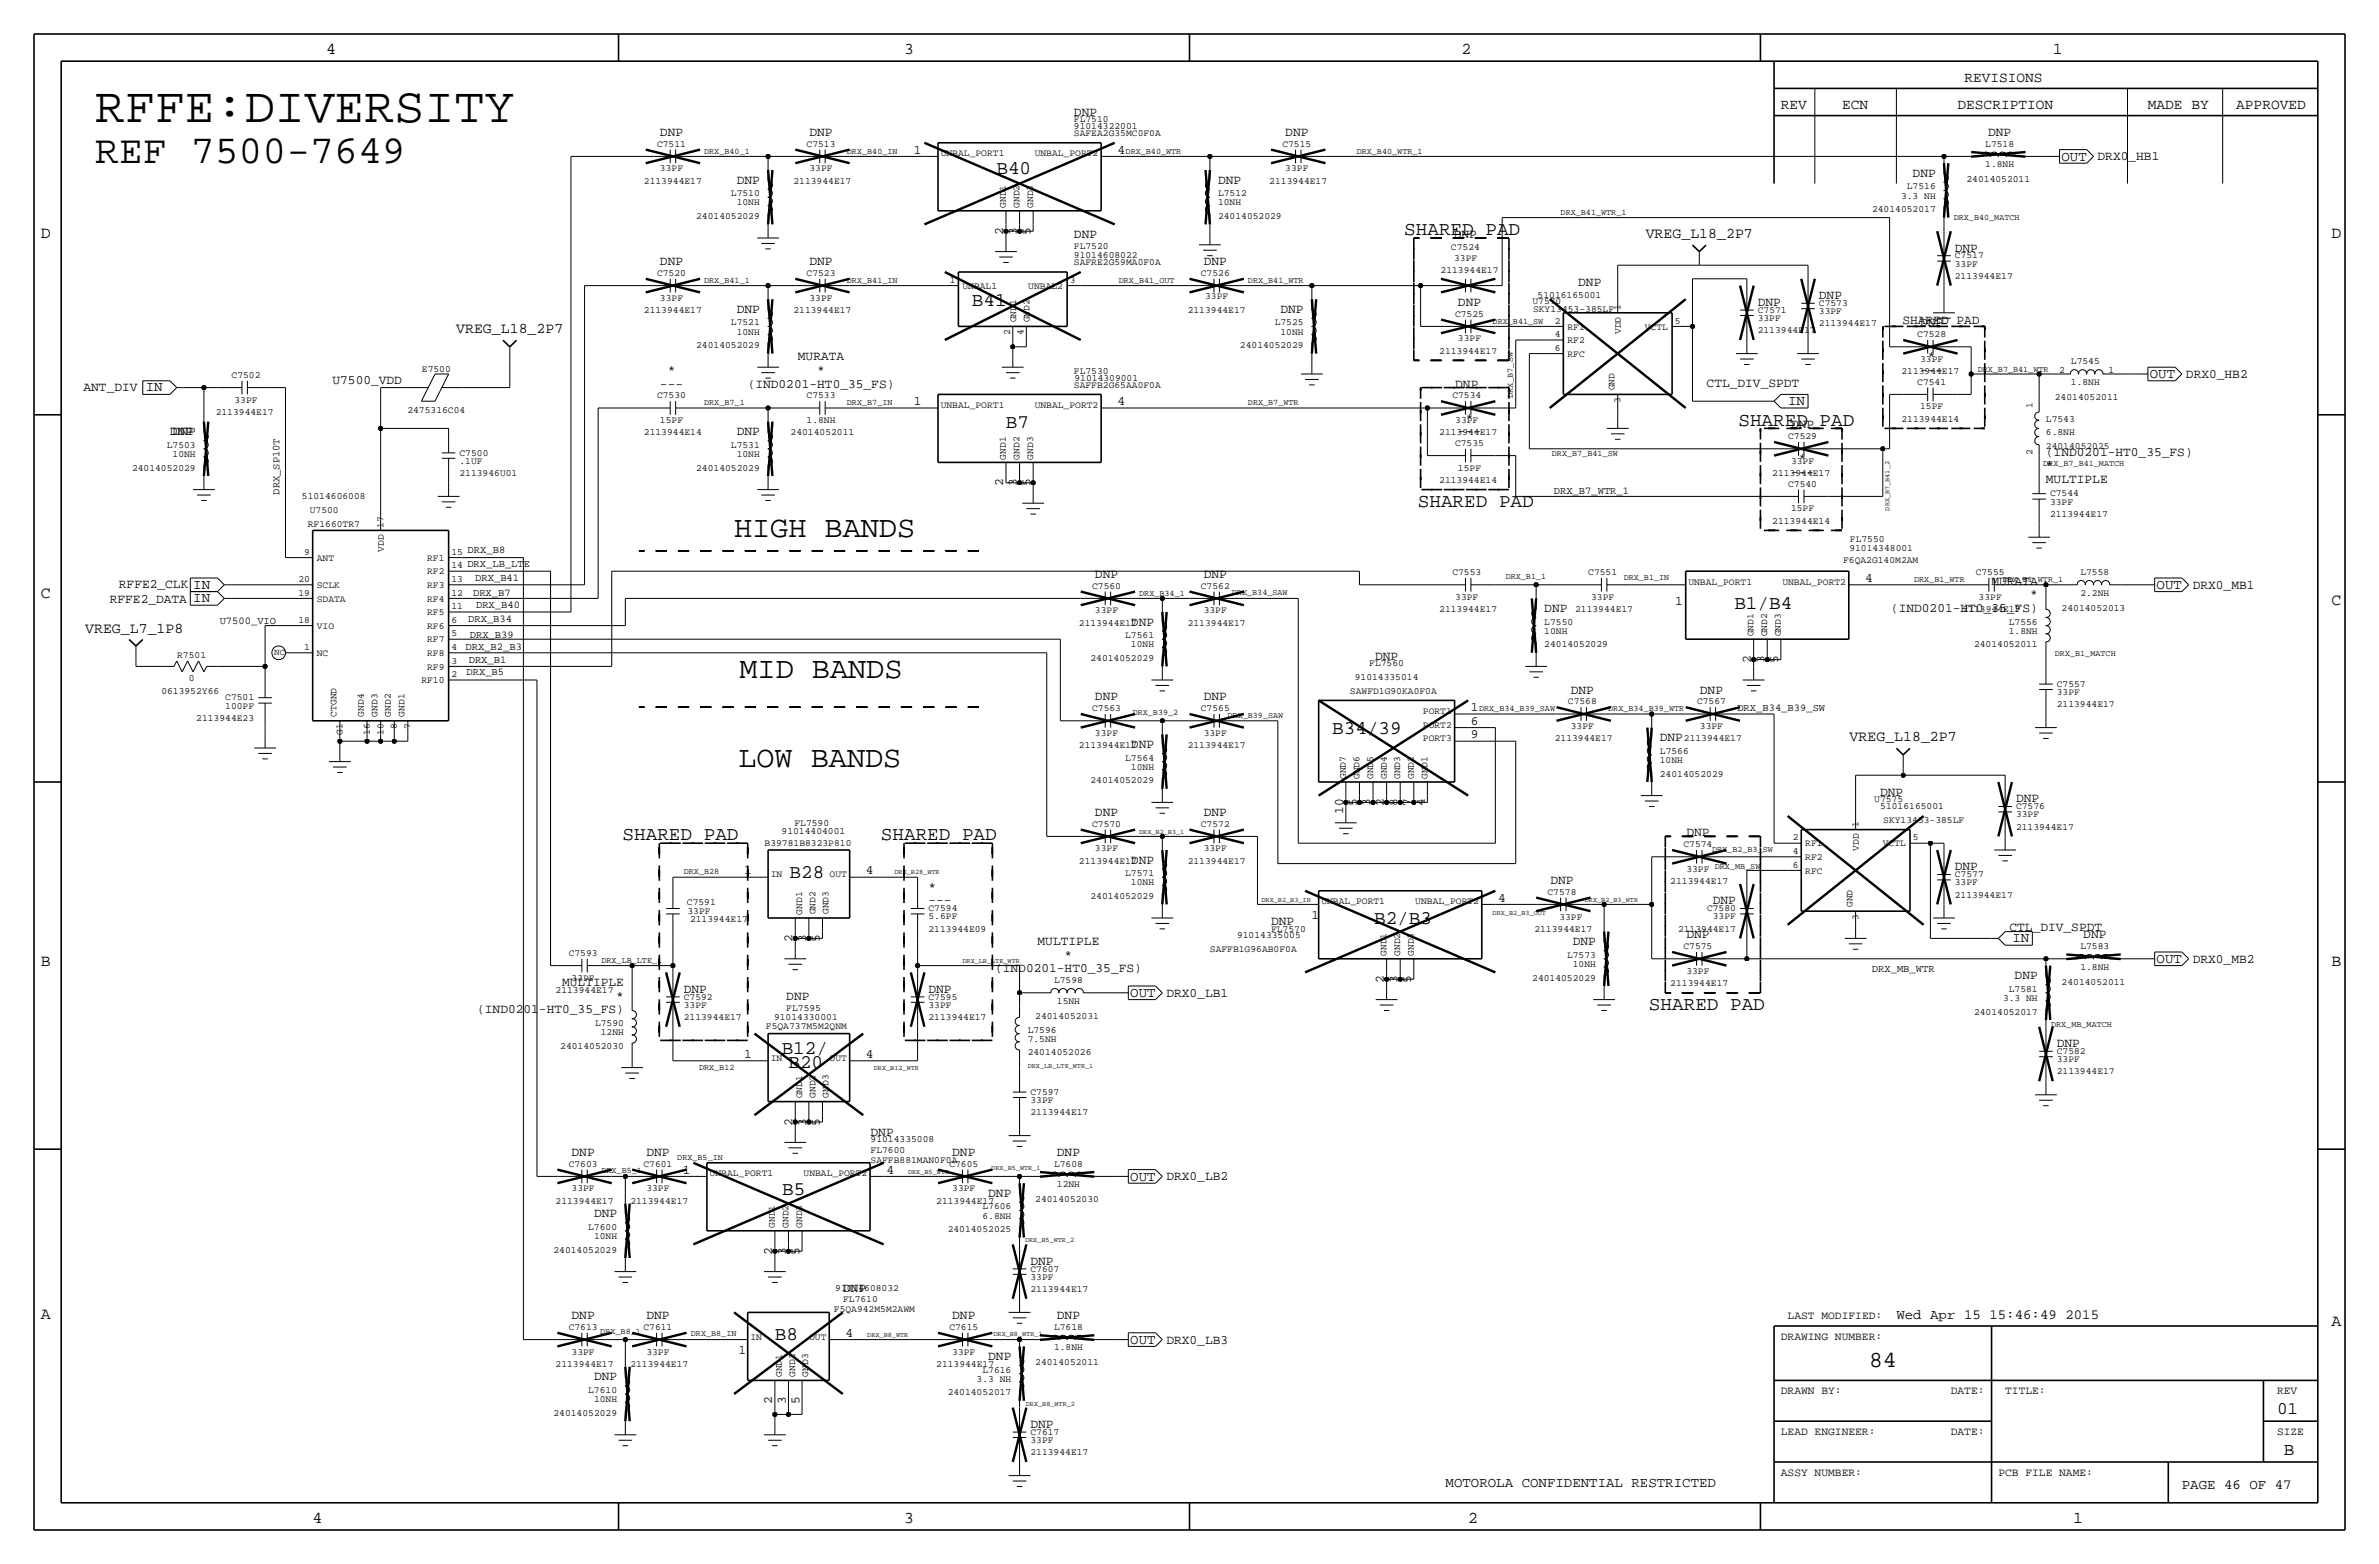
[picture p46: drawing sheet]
<svg xmlns="http://www.w3.org/2000/svg" width="444mm" height="292mm" viewBox="0 0 444 292" stroke-linecap="round" stroke-linejoin="round" font-family="sans-serif">
<defs><g id="words">
<text font-size="9.3" x="17.8" y="22.9">RFFE:DIVERSITY</text>
<text font-size="7.4" x="17.8" y="30.5">REF 7500-7649</text>
<g font-size="5.6">
<text x="137.2" y="100.3">HIGH BANDS</text>
<text x="138.2" y="126.6">MID BANDS</text>
<text x="138" y="143.3">LOW BANDS</text>
</g>
<text font-size="4.3" x="349.2" y="255.3">84</text>
<g font-size="3.6">
<text x="186.2" y="32.5">B40</text>
<text x="262.4" y="43.9">SHARED PAD</text>
<text x="181.6" y="57.1">B41</text>
<text x="188" y="80">B7</text>
<text x="324.8" y="79.7">SHARED PAD</text>
<text x="264.9" y="94.7">SHARED PAD</text>
<text x="324.1" y="113.8">B1/B4</text>
<text x="248.9" y="137.2">B34/39</text>
<text x="116.3" y="157">SHARED PAD</text>
<text x="164.6" y="157">SHARED PAD</text>
<text x="147.5" y="164">B28</text>
<text x="256.7" y="172.5">B2/B3</text>
<text x="308.1" y="188.7">SHARED PAD</text>
<text x="146.1" y="196.9">B12/</text>
<text x="147.3" y="199.4">B20</text>
<text x="146.2" y="223.2">B5</text>
<text x="144.8" y="250.2">B8</text>
</g>
<g font-size="3.3">
<text x="425.4" y="264.2">01</text>
<text x="426.7" y="271.8">B</text>
</g>
<g font-size="3.1">
<text x="61" y="10.2">4</text>
<text x="168.9" y="10.2">3</text>
<text x="273" y="10.2">2</text>
<text x="383.5" y="10.2">1</text>
<text x="7.6" y="44.4">D</text>
<text x="435.6" y="44.4">D</text>
<text x="7.6" y="111.8">C</text>
<text x="435.6" y="113">C</text>
<text x="7.6" y="180.3">B</text>
<text x="435.6" y="180.3">B</text>
<text x="7.6" y="246.4">A</text>
<text x="435.6" y="247.6">A</text>
<text x="58.4" y="284.5">4</text>
<text x="168.9" y="284.5">3</text>
<text x="274.3" y="284.5">2</text>
<text x="387.3" y="284.5">1</text>
</g>
<g font-size="2.8">
<text x="307.5" y="44.4">VREG_L18_2P7</text>
<text x="85.2" y="62.2">VREG_L18_2P7</text>
<text x="15.9" y="118.3">VREG_L7_1P8</text>
<text x="345.6" y="138.4">VREG_L18_2P7</text>
</g>
<g font-size="2.7">
<text x="367" y="15.2">REVISIONS</text>
<text x="332.7" y="20.3">REV</text>
<text x="344.2" y="20.3">ECN</text>
<text x="365.8" y="20.3">DESCRIPTION</text>
<text x="401.3" y="20.3">MADE BY</text>
<text x="417.8" y="20.3">APPROVED</text>
</g>
<g font-size="2.6">
<text x="385.2" y="30">OUT</text>
<text x="401.7" y="70.7">OUT</text>
<text x="27.2" y="73.1">IN</text>
<text x="334.1" y="75.6">IN</text>
<text x="36.1" y="112.5">IN</text>
<text x="36.1" y="109.9">IN</text>
<text x="402.9" y="110">OUT</text>
<text x="376" y="176">IN</text>
<text x="402.9" y="179.9">OUT</text>
<text x="211.2" y="186.2">OUT</text>
<text x="211.2" y="220.5">OUT</text>
<text x="211.2" y="251">OUT</text>
<text x="354.3" y="246.4">Wed Apr 15 15:46:49 2015</text>
<text x="270.1" y="277.8">MOTOROLA CONFIDENTIAL RESTRICTED</text>
<text x="407.7" y="278.1">PAGE 46 OF 47</text>
</g>
<g font-size="2.4">
<text x="200.7" y="21.6">DNP</text>
<text x="123.3" y="25.4">DNP</text>
<text x="151.3" y="25.4">DNP</text>
<text x="170.8" y="28.7">1</text>
<text x="208.8" y="28.7">4</text>
<text x="240.1" y="25.4">DNP</text>
<text x="371.5" y="25.4">DNP</text>
<text x="391.9" y="30">DRX0_HB1</text>
<text x="137.7" y="34.3">DNP</text>
<text x="227.6" y="34.3">DNP</text>
<text x="357.4" y="33">DNP</text>
<text x="187.5" y="43.9" transform="rotate(-90 187.5 43.9)">2</text>
<text x="190" y="43.9" transform="rotate(-90 190 43.9)">3</text>
<text x="192.5" y="43.9" transform="rotate(-90 192.5 43.9)">5</text>
<text x="200.7" y="44.5">DNP</text>
<text x="271.6" y="44.5">DNP</text>
<text x="365.3" y="47">DNP</text>
<text x="123.3" y="49.5">DNP</text>
<text x="151.3" y="49.5">DNP</text>
<text x="224.9" y="49.5">DNP</text>
<text x="294.9" y="53.3">DNP</text>
<text x="137.7" y="58.4">DNP</text>
<text x="239.3" y="58.4">DNP</text>
<text x="272.4" y="57.1">DNP</text>
<text x="328.4" y="57.2">DNP</text>
<text x="339.9" y="55.9">DNP</text>
<text x="355.4" y="60.5">SHARED PAD</text>
<text x="358.8" y="61">DNP</text>
<text x="62.1" y="71.7">U7500_VDD</text>
<text x="124.8" y="69.8">*</text>
<text x="149.1" y="67.3">MURATA</text>
<text x="152.7" y="69.8">*</text>
<text x="358.8" y="69.8">---</text>
<text x="360.2" y="67.3">*</text>
<text x="408.4" y="70.6">DRX0_HB2</text>
<text x="15.6" y="73.1">ANT_DIV</text>
<text x="123.3" y="72.4">---</text>
<text x="139.7" y="72.4">(IND0201-HT0_35_FS)</text>
<text x="170.8" y="75.7">1</text>
<text x="208.8" y="75.7">4</text>
<text x="271.9" y="72.4">DNP</text>
<text x="318.9" y="72.3">CTL_DIV_SPDT</text>
<text x="31.7" y="81.3">DNP</text>
<text x="32.2" y="81.3">DNP</text>
<text x="137.7" y="81.3">DNP</text>
<text x="272.4" y="81.3">---</text>
<text x="273.9" y="78.7">*</text>
<text x="334.6" y="80">DNP</text>
<text x="334.6" y="88.9">---</text>
<text x="336.1" y="86.4">*</text>
<text x="382.3" y="85.1">(IND0201-HT0_35_FS)</text>
<text x="382.3" y="87.6">*</text>
<text x="187.5" y="90.9" transform="rotate(-90 187.5 90.9)">2</text>
<text x="190" y="90.9" transform="rotate(-90 190 90.9)">3</text>
<text x="192.5" y="90.9" transform="rotate(-90 192.5 90.9)">5</text>
<text x="382.3" y="90.2">MULTIPLE</text>
<text x="204.6" y="107.9">DNP</text>
<text x="224.9" y="108">DNP</text>
<text x="20.5" y="112.6">RFFE2_DATA</text>
<text x="22.2" y="109.9">RFFE2_CLK</text>
<text x="313" y="113">1</text>
<text x="348.5" y="108.7">4</text>
<text x="372.1" y="109.2">MURATA</text>
<text x="379.3" y="111.8">*</text>
<text x="409.7" y="110">DRX0_MB1</text>
<text x="211.3" y="116.8">DNP</text>
<text x="288.5" y="114.3">DNP</text>
<text x="353.3" y="114.3">(IND0201-HT0_35_FS)</text>
<text x="256.9" y="123.2">DNP</text>
<text x="327.2" y="123.9" transform="rotate(-90 327.2 123.9)">2</text>
<text x="329.7" y="123.9" transform="rotate(-90 329.7 123.9)">3</text>
<text x="332.2" y="123.9" transform="rotate(-90 332.2 123.9)">5</text>
<text x="204.6" y="130.8">DNP</text>
<text x="224.9" y="130.8">DNP</text>
<text x="293.5" y="129.5">DNP</text>
<text x="317.6" y="129.5">DNP</text>
<text x="274.8" y="137.9">9</text>
<text x="274.8" y="135.4">6</text>
<text x="274.8" y="132.8">1</text>
<text x="211.3" y="139.7">DNP</text>
<text x="310.1" y="138.4">DNP</text>
<text x="351.3" y="148.6">DNP</text>
<text x="376.7" y="149.9">DNP</text>
<text x="204.6" y="152.4">DNP</text>
<text x="224.9" y="152.4">DNP</text>
<text x="251" y="152" transform="rotate(-90 251 152)">10</text>
<text x="253.5" y="150.5" transform="rotate(-90 253.5 150.5)">5</text>
<text x="256" y="150.5" transform="rotate(-90 256 150.5)">3</text>
<text x="258.6" y="150.5" transform="rotate(-90 258.6 150.5)">2</text>
<text x="261.1" y="150.5" transform="rotate(-90 261.1 150.5)">8</text>
<text x="263.7" y="150.5" transform="rotate(-90 263.7 150.5)">7</text>
<text x="266.2" y="150.5" transform="rotate(-90 266.2 150.5)">4</text>
<text x="211.3" y="161.3">DNP</text>
<text x="315.1" y="156.2">DNP</text>
<text x="139" y="163.3">1</text>
<text x="161.8" y="163.3">4</text>
<text x="173.5" y="166.4">*</text>
<text x="289.7" y="165.1">DNP</text>
<text x="365.3" y="162.6">DNP</text>
<text x="173.5" y="168.9">---</text>
<text x="237.5" y="172.7">DNP</text>
<text x="245" y="171.7">1</text>
<text x="279.9" y="168.4">4</text>
<text x="320" y="168.9">DNP</text>
<text x="375.5" y="173.9">CTL_DIV_SPDT</text>
<text x="148.1" y="175.9" transform="rotate(-90 148.1 175.9)">2</text>
<text x="150.6" y="175.9" transform="rotate(-90 150.6 175.9)">3</text>
<text x="153.2" y="175.9" transform="rotate(-90 153.2 175.9)">5</text>
<text x="193.9" y="176.5">MULTIPLE</text>
<text x="198.9" y="179.1">*</text>
<text x="293.9" y="176.5">DNP</text>
<text x="315.1" y="175.3">DNP</text>
<text x="389.2" y="175.3">DNP</text>
<text x="409.7" y="179.8">DRX0_MB2</text>
<text x="105" y="184.1">MULTIPLE</text>
<text x="127.8" y="185.4">DNP</text>
<text x="173.5" y="185.4">DNP</text>
<text x="185.9" y="181.6">(IND0201-HT0_35_FS)</text>
<text x="258.6" y="183.6" transform="rotate(-90 258.6 183.6)">2</text>
<text x="261.1" y="183.6" transform="rotate(-90 261.1 183.6)">3</text>
<text x="263.7" y="183.6" transform="rotate(-90 263.7 183.6)">5</text>
<text x="376.4" y="182.9">DNP</text>
<text x="89.2" y="189.2">(IND0201-HT0_35_FS)</text>
<text x="115.1" y="186.7">*</text>
<text x="146.9" y="186.7">DNP</text>
<text x="217.9" y="186.2">DRX0_LB1</text>
<text x="139" y="197.6">1</text>
<text x="161.8" y="197.6">4</text>
<text x="384.3" y="195.6">DNP</text>
<text x="106.8" y="215.9">DNP</text>
<text x="120.8" y="215.9">DNP</text>
<text x="148.1" y="210.2" transform="rotate(-90 148.1 210.2)">2</text>
<text x="150.6" y="210.2" transform="rotate(-90 150.6 210.2)">3</text>
<text x="153.2" y="210.2" transform="rotate(-90 153.2 210.2)">5</text>
<text x="162.7" y="212.1">DNP</text>
<text x="177.9" y="215.9">DNP</text>
<text x="197.5" y="215.9">DNP</text>
<text x="127.6" y="219.2">1</text>
<text x="165.6" y="219.2">4</text>
<text x="217.9" y="220.5">DRX0_LB2</text>
<text x="111" y="227.3">DNP</text>
<text x="184.6" y="223.5">DNP</text>
<text x="144.3" y="234.4" transform="rotate(-90 144.3 234.4)">2</text>
<text x="146.8" y="234.4" transform="rotate(-90 146.8 234.4)">3</text>
<text x="149.4" y="234.4" transform="rotate(-90 149.4 234.4)">5</text>
<text x="192.5" y="236.2">DNP</text>
<text x="157.5" y="241.3">DNP</text>
<text x="106.8" y="246.4">DNP</text>
<text x="120.8" y="246.4">DNP</text>
<text x="158" y="249.7">4</text>
<text x="177.9" y="246.4">DNP</text>
<text x="197.5" y="246.4">DNP</text>
<text x="217.9" y="251">DRX0_LB3</text>
<text x="111" y="257.8">DNP</text>
<text x="138" y="252.9">1</text>
<text x="184.6" y="254">DNP</text>
<text x="144.3" y="262.3" transform="rotate(-90 144.3 262.3)">2</text>
<text x="146.8" y="262.3" transform="rotate(-90 146.8 262.3)">3</text>
<text x="149.4" y="262.3" transform="rotate(-90 149.4 262.3)">5</text>
<text x="192.5" y="266.7">DNP</text>
</g>
<g font-size="2.1">
<text x="332.7" y="250.2">DRAWING NUMBER:</text>
<text x="334" y="246.4">LAST MODIFIED:</text>
<text x="332.7" y="260.3">DRAWN BY:</text>
<text x="364.5" y="260.3">DATE:</text>
<text x="374.6" y="260.4">TITLE:</text>
<text x="425.4" y="260.3">REV</text>
<text x="332.7" y="268">LEAD ENGINEER:</text>
<text x="364.5" y="268">DATE:</text>
<text x="425.4" y="268">SIZE</text>
<text x="332.7" y="275.6">ASSY NUMBER:</text>
<text x="373.4" y="275.6">PCB FILE NAME:</text>
</g>
<g font-size="2">
<text x="52.2" y="92.4" transform="rotate(-90 52.2 92.4)">DRX_SP10T</text>
<text x="290.3" y="92.2">DRX_B7_WTR_1</text>
<text x="88.4" y="111.3">DRX_B7</text>
<text x="88.8" y="108.5">DRX_B41</text>
<text x="89" y="113.6">DRX_B40</text>
<text x="41" y="116.6">U7500_VIO</text>
<text x="87.5" y="116.1">DRX_B34</text>
<text x="87.8" y="119.1">DRX_B39</text>
<text x="87" y="121.4">DRX_B2_B3</text>
<text x="87.6" y="123.9">DRX_B1</text>
<text x="87.2" y="126.1">DRX_B5</text>
<text x="324.6" y="132.8">DRX_B34_B39_SW</text>
<text x="349.8" y="181.6">DRX_MB_WTR</text>
</g>
<g font-size="1.8">
<text x="200.7" y="22.9">FL7510</text>
<text x="122.8" y="27.4">C7511</text>
<text x="150.7" y="27.4">C7513</text>
<text x="175.8" y="29.2">UNBAL_PORT1</text>
<text x="193.3" y="29.2">UNBAL_PORT2</text>
<text x="200.7" y="25.4">SAFEA2G35MC0F0A</text>
<text x="200.7" y="24.1">91014322001</text>
<text x="239.6" y="27.4">C7515</text>
<text x="370.9" y="27.4">L7518</text>
<text x="120.3" y="34.3">2113944E17</text>
<text x="123.3" y="32">33PF</text>
<text x="148.3" y="34.3">2113944E17</text>
<text x="151.3" y="32">33PF</text>
<text x="237.2" y="34.3">2113944E17</text>
<text x="240.2" y="32">33PF</text>
<text x="356.3" y="35.4">L7516</text>
<text x="367.4" y="34">24014052011</text>
<text x="370.9" y="31.2">1.8NH</text>
<text x="130.1" y="40.9">24014052029</text>
<text x="136.6" y="36.6">L7510</text>
<text x="137.7" y="38.4">10NH</text>
<text x="188" y="38.9" transform="rotate(-90 188 38.9)">GND1</text>
<text x="190.5" y="38.9" transform="rotate(-90 190.5 38.9)">GND2</text>
<text x="193" y="38.9" transform="rotate(-90 193 38.9)">GND3</text>
<text x="227.6" y="40.9">24014052029</text>
<text x="227.6" y="38.4">10NH</text>
<text x="227.6" y="36.6">L7512</text>
<text x="349.8" y="39.6">24014052017</text>
<text x="355.2" y="37.1">3.3 NH</text>
<text x="200.7" y="46.4">FL7520</text>
<text x="271.1" y="46.7">C7524</text>
<text x="122.8" y="51.6">C7520</text>
<text x="150.7" y="51.6">C7523</text>
<text x="177.5" y="52.8">1</text>
<text x="179.8" y="53.9">UNBAL1</text>
<text x="192.1" y="53.9">UNBAL2</text>
<text x="199.9" y="52.8">3</text>
<text x="200.7" y="48.3">91014608022</text>
<text x="200.7" y="49.5">SAFRE2G59MA0F0A</text>
<text x="224.4" y="51.6">C7526</text>
<text x="269.2" y="51.1">2113944E17</text>
<text x="271.7" y="48.7">33PF</text>
<text x="365.3" y="52.1">2113944E17</text>
<text x="365.3" y="49.8">33PF</text>
<text x="365.3" y="48.3">C7517</text>
<text x="120.3" y="58.4">2113944E17</text>
<text x="123.3" y="56.1">33PF</text>
<text x="148.3" y="58.4">2113944E17</text>
<text x="151.3" y="56.1">33PF</text>
<text x="221.9" y="58.4">2113944E17</text>
<text x="225.2" y="55.9">33PF</text>
<text x="271.9" y="59.2">C7525</text>
<text x="286.3" y="56.7">U7570</text>
<text x="286.4" y="58.2">SKY13453-385LF</text>
<text x="287.3" y="55.7">51016165001</text>
<text x="302.8" y="57.9" transform="rotate(-90 302.8 57.9)">1</text>
<text x="328.4" y="59.9">33PF</text>
<text x="328.4" y="58.4">C7571</text>
<text x="339.9" y="58.7">33PF</text>
<text x="339.9" y="57.1">C7573</text>
<text x="130.1" y="65">24014052029</text>
<text x="136.6" y="60.8">L7521</text>
<text x="137.7" y="62.5">10NH</text>
<text x="188.7" y="62.6" transform="rotate(-90 188.7 62.6)">2</text>
<text x="189.8" y="60.2" transform="rotate(-90 189.8 60.2)">GND1</text>
<text x="191.3" y="62.6" transform="rotate(-90 191.3 62.6)">4</text>
<text x="192.4" y="60.2" transform="rotate(-90 192.4 60.2)">GND2</text>
<text x="231.7" y="65">24014052029</text>
<text x="238.2" y="60.8">L7525</text>
<text x="239.3" y="62.5">10NH</text>
<text x="272.4" y="63.8">33PF</text>
<text x="290.5" y="65.5">6</text>
<text x="290.5" y="63">4</text>
<text x="290.5" y="60.5">2</text>
<text x="292.9" y="61.6">RF1</text>
<text x="292.9" y="64.1">RF2</text>
<text x="302.9" y="62.4" transform="rotate(-90 302.9 62.4)">VDD</text>
<text x="307.3" y="61.6">VCTL</text>
<text x="312.9" y="60.5">5</text>
<text x="328.4" y="62.2">2113944E17</text>
<text x="339.9" y="61">2113944E17</text>
<text x="358.2" y="63">C7528</text>
<text x="43.3" y="70.6">C7502</text>
<text x="78.8" y="69.4">E7500</text>
<text x="200.7" y="69.8">FL7530</text>
<text x="200.8" y="71.1">91014309001</text>
<text x="268.9" y="66">2113944E17</text>
<text x="292.9" y="66.6">RFC</text>
<text x="355.3" y="69.9">2113944E17</text>
<text x="358.2" y="71.9">C7541</text>
<text x="358.8" y="67.6">33PF</text>
<text x="384.7" y="69.6">2</text>
<text x="386.9" y="71.9">1.8NH</text>
<text x="386.9" y="68.1">L7545</text>
<text x="394" y="69.6">1</text>
<text x="40.3" y="77.5">2113944E17</text>
<text x="43.8" y="75.2">33PF</text>
<text x="76.1" y="77.2">2475316C04</text>
<text x="122.8" y="74.4">C7530</text>
<text x="150.7" y="74.4">C7533</text>
<text x="175.8" y="76.2">UNBAL_PORT1</text>
<text x="193.3" y="76.2">UNBAL_PORT2</text>
<text x="200.7" y="72.4">SAFFB2G65AA0F0A</text>
<text x="271.4" y="74.4">C7534</text>
<text x="301.7" y="72.9" transform="rotate(-90 301.7 72.9)">GND</text>
<text x="302.8" y="75.3" transform="rotate(-90 302.8 75.3)">3</text>
<text x="358.8" y="76.5">15PF</text>
<text x="379.7" y="76.2" transform="rotate(-90 379.7 76.2)">1</text>
<text x="383.9" y="74.7">24014052011</text>
<text x="31.2" y="83.6">L7503</text>
<text x="120.3" y="81.3">2113944E14</text>
<text x="123.3" y="79">15PF</text>
<text x="136.6" y="83.6">L7531</text>
<text x="147.7" y="81.3">24014052011</text>
<text x="150.7" y="79">1.8NH</text>
<text x="268.9" y="81.3">2113944E17</text>
<text x="271.9" y="83.3">C7535</text>
<text x="271.9" y="79">33PF</text>
<text x="334.1" y="82">C7529</text>
<text x="355.3" y="78.7">2113944E14</text>
<text x="382.3" y="83.8">24014052025</text>
<text x="382.3" y="81.3">6.8NH</text>
<text x="382.3" y="78.7">L7543</text>
<text x="24.7" y="87.9">24014052029</text>
<text x="32.2" y="85.3">10NH</text>
<text x="85.9" y="88.9">2113946U01</text>
<text x="85.9" y="85.1">C7500</text>
<text x="85.9" y="86.6">.1UF</text>
<text x="130.1" y="87.9">24014052029</text>
<text x="137.7" y="85.3">10NH</text>
<text x="188" y="85.9" transform="rotate(-90 188 85.9)">GND1</text>
<text x="190.5" y="85.9" transform="rotate(-90 190.5 85.9)">GND2</text>
<text x="193" y="85.9" transform="rotate(-90 193 85.9)">GND3</text>
<text x="272.4" y="87.9">15PF</text>
<text x="331.1" y="88.9">2113944E17</text>
<text x="334.6" y="86.6">33PF</text>
<text x="379.7" y="84.9" transform="rotate(-90 379.7 84.9)">2</text>
<text x="56.4" y="93.3">51014606008</text>
<text x="57.9" y="95.8">U7500</text>
<text x="268.9" y="90.2">2113944E14</text>
<text x="334.1" y="90.9">C7540</text>
<text x="334.6" y="95.5">15PF</text>
<text x="383" y="92.7">C7544</text>
<text x="383" y="94.2">33PF</text>
<text x="57.5" y="98.3">RF1660TR7</text>
<text x="71.6" y="98.6" transform="rotate(-90 71.6 98.6)">17</text>
<text x="331.1" y="97.8">2113944E14</text>
<text x="345.6" y="101.2">FL7550</text>
<text x="383" y="96.5">2113944E17</text>
<text x="56.8" y="103.6">9</text>
<text x="59.2" y="104.7">ANT</text>
<text x="71.7" y="103.1" transform="rotate(-90 71.7 103.1)">VDD</text>
<text x="79.8" y="107.3">RF2</text>
<text x="79.8" y="104.7">RF1</text>
<text x="84.3" y="106.2">14 DRX_LB_LTE</text>
<text x="84.3" y="103.6">15 DRX_B8</text>
<text x="271.4" y="107.4">C7553</text>
<text x="296.8" y="107.4">C7551</text>
<text x="344.4" y="105.2">F6QA2G140M2AM</text>
<text x="345.5" y="102.9">91014348001</text>
<text x="369.1" y="107.4">C7555</text>
<text x="388.7" y="107.4">L7558</text>
<text x="55.7" y="111.3">19</text>
<text x="55.7" y="108.7">20</text>
<text x="59.2" y="109.8">SCLK</text>
<text x="59.2" y="112.4">SDATA</text>
<text x="79.8" y="112.4">RF4</text>
<text x="79.8" y="109.8">RF3</text>
<text x="84.3" y="113.8">11</text>
<text x="84.3" y="111.2">12</text>
<text x="84.3" y="108.7">13</text>
<text x="204.1" y="110">C7560</text>
<text x="224.4" y="110">C7562</text>
<text x="271.9" y="112">33PF</text>
<text x="297.3" y="112">33PF</text>
<text x="315.5" y="109.2">UNBAL_PORT1</text>
<text x="333" y="109.2">UNBAL_PORT2</text>
<text x="369.7" y="112">33PF</text>
<text x="388.7" y="111.3">2.2NH</text>
<text x="55.7" y="116.3">18</text>
<text x="59.2" y="117.4">VIO</text>
<text x="79.8" y="114.9">RF5</text>
<text x="79.8" y="120">RF7</text>
<text x="79.8" y="117.4">RF6</text>
<text x="84.3" y="118.9">5</text>
<text x="84.3" y="116.3">6</text>
<text x="201.6" y="116.8">2113944E17</text>
<text x="204.6" y="114.6">33PF</text>
<text x="210.2" y="119.2">L7561</text>
<text x="221.9" y="116.8">2113944E17</text>
<text x="224.9" y="114.6">33PF</text>
<text x="268.9" y="114.3">2113944E17</text>
<text x="288.5" y="118.4">10NH</text>
<text x="288.5" y="116.6">L7550</text>
<text x="294.3" y="114.3">2113944E17</text>
<text x="327.7" y="118.9" transform="rotate(-90 327.7 118.9)">GND1</text>
<text x="330.2" y="118.9" transform="rotate(-90 330.2 118.9)">GND2</text>
<text x="332.7" y="118.9" transform="rotate(-90 332.7 118.9)">GND3</text>
<text x="366.7" y="114.3">2113944E17</text>
<text x="375.3" y="118.4">1.8NH</text>
<text x="375.3" y="116.6">L7556</text>
<text x="385.2" y="114">24014052013</text>
<text x="33.1" y="122.8">R7501</text>
<text x="56.8" y="121.4">1</text>
<text x="59.2" y="122.5">NC</text>
<text x="79.8" y="125.1">RF9</text>
<text x="79.8" y="122.5">RF8</text>
<text x="84.3" y="124">3</text>
<text x="84.3" y="121.4">4</text>
<text x="203.7" y="123.4">24014052029</text>
<text x="211.3" y="120.9">10NH</text>
<text x="255.8" y="124.5">FL7560</text>
<text x="288.5" y="120.9">24014052029</text>
<text x="368.8" y="120.9">24014052011</text>
<text x="30.1" y="129.5">0613952Y66</text>
<text x="35.3" y="127.1">0</text>
<text x="42.1" y="130.8">C7501</text>
<text x="78.7" y="127.6">RF10</text>
<text x="84.3" y="126.5">2</text>
<text x="252.2" y="129.5">SAWFD1G90KA0F0A</text>
<text x="253.1" y="127">91014335014</text>
<text x="292.9" y="131.6">C7568</text>
<text x="317.1" y="131.6">C7567</text>
<text x="384.3" y="129.8">33PF</text>
<text x="384.3" y="128.3">C7557</text>
<text x="36.7" y="134.6">2113944E23</text>
<text x="42.1" y="132.3">100PF</text>
<text x="62.9" y="133.9" transform="rotate(-90 62.9 133.9)">CTGND</text>
<text x="64" y="137.3" transform="rotate(-90 64 137.3)">G1</text>
<text x="68" y="133.9" transform="rotate(-90 68 133.9)">GND4</text>
<text x="69.1" y="137.3" transform="rotate(-90 69.1 137.3)">16</text>
<text x="70.5" y="133.9" transform="rotate(-90 70.5 133.9)">GND3</text>
<text x="71.6" y="137.3" transform="rotate(-90 71.6 137.3)">10</text>
<text x="73" y="133.9" transform="rotate(-90 73 133.9)">GND2</text>
<text x="74.2" y="136.2" transform="rotate(-90 74.2 136.2)">8</text>
<text x="75.6" y="133.9" transform="rotate(-90 75.6 133.9)">GND1</text>
<text x="76.7" y="136.2" transform="rotate(-90 76.7 136.2)">7</text>
<text x="204.1" y="132.8">C7563</text>
<text x="204.6" y="137.4">33PF</text>
<text x="224.4" y="132.8">C7565</text>
<text x="224.9" y="137.4">33PF</text>
<text x="265.9" y="135.9">PORT2</text>
<text x="265.9" y="133.4">PORT1</text>
<text x="293.5" y="136.1">33PF</text>
<text x="317.6" y="136.1">33PF</text>
<text x="384.3" y="132.1">2113944E17</text>
<text x="201.6" y="139.7">2113944E17</text>
<text x="210.2" y="142">L7564</text>
<text x="211.3" y="143.8">10NH</text>
<text x="221.9" y="139.7">2113944E17</text>
<text x="265.9" y="138.4">PORT3</text>
<text x="290.5" y="138.4">2113944E17</text>
<text x="310.1" y="142.5">10NH</text>
<text x="310.1" y="140.8">L7566</text>
<text x="314.6" y="138.4">2113944E17</text>
<text x="203.7" y="146.3">24014052029</text>
<text x="251.5" y="145.5" transform="rotate(-90 251.5 145.5)">GND7</text>
<text x="254" y="145.5" transform="rotate(-90 254 145.5)">GND6</text>
<text x="256.6" y="145.5" transform="rotate(-90 256.6 145.5)">GND5</text>
<text x="259.1" y="145.5" transform="rotate(-90 259.1 145.5)">GND4</text>
<text x="261.6" y="145.5" transform="rotate(-90 261.6 145.5)">GND3</text>
<text x="264.2" y="145.5" transform="rotate(-90 264.2 145.5)">GND2</text>
<text x="266.7" y="145.5" transform="rotate(-90 266.7 145.5)">GND1</text>
<text x="310.1" y="145">24014052029</text>
<text x="350.2" y="149.9">U7575</text>
<text x="146" y="155.8">91014404001</text>
<text x="148.4" y="154.3">FL7590</text>
<text x="204.1" y="154.4">C7570</text>
<text x="224.4" y="154.4">C7572</text>
<text x="347.2" y="154.4" transform="rotate(-90 347.2 154.4)">1</text>
<text x="351.3" y="151.1">51016165001</text>
<text x="351.9" y="153.7">SKY13453-385LF</text>
<text x="376.7" y="154.9">2113944E17</text>
<text x="376.7" y="152.7">33PF</text>
<text x="376.7" y="151.1">C7576</text>
<text x="142.9" y="158">B39781B8323P810</text>
<text x="201.6" y="161.3">2113944E17</text>
<text x="204.6" y="159">33PF</text>
<text x="221.9" y="161.3">2113944E17</text>
<text x="224.9" y="159">33PF</text>
<text x="314.5" y="158.2">C7574</text>
<text x="335" y="159.5">4</text>
<text x="335" y="157">2</text>
<text x="337.3" y="158.1">RF1</text>
<text x="337.3" y="160.6">RF2</text>
<text x="347.3" y="158.9" transform="rotate(-90 347.3 158.9)">VDD</text>
<text x="351.8" y="158.1">VCTL</text>
<text x="357.4" y="157">5</text>
<text x="144" y="163.8">IN</text>
<text x="155" y="163.8">OUT</text>
<text x="203.7" y="167.9">24014052029</text>
<text x="210.2" y="163.6">L7571</text>
<text x="211.3" y="165.4">10NH</text>
<text x="289.1" y="167.1">C7578</text>
<text x="312.1" y="165.1">2113944E17</text>
<text x="315.1" y="162.8">33PF</text>
<text x="335" y="162.1">6</text>
<text x="337.3" y="163.2">RFC</text>
<text x="365.2" y="165.4">33PF</text>
<text x="365.3" y="167.6">2113944E17</text>
<text x="365.3" y="163.8">C7577</text>
<text x="128.3" y="169.1">C7591</text>
<text x="128.5" y="170.7">33PF</text>
<text x="128.9" y="172.3">2113944E17</text>
<text x="149.9" y="170.8" transform="rotate(-90 149.9 170.8)">GND1</text>
<text x="152.4" y="170.8" transform="rotate(-90 152.4 170.8)">GND2</text>
<text x="154.8" y="170.7" transform="rotate(-90 154.8 170.7)">GND3</text>
<text x="173.5" y="174">2113944E09</text>
<text x="173.5" y="171.7">5.6PF</text>
<text x="173.5" y="170.2">C7594</text>
<text x="237.5" y="174">FL7570</text>
<text x="246.9" y="168.9">UNBAL_PORT1</text>
<text x="264.4" y="168.9">UNBAL_PORT2</text>
<text x="286.7" y="174">2113944E17</text>
<text x="291.4" y="171.9">33PF</text>
<text x="313.5" y="174">2113944E17</text>
<text x="318.9" y="170.2">C7580</text>
<text x="320" y="171.7">33PF</text>
<text x="346.1" y="169.4" transform="rotate(-90 346.1 169.4)">GND</text>
<text x="347.2" y="171.8" transform="rotate(-90 347.2 171.8)">3</text>
<text x="106.3" y="178.6">C7593</text>
<text x="226.1" y="177.8">SAFFB1G96AB0F0A</text>
<text x="231.1" y="175.3">91014335005</text>
<text x="259.1" y="178.6" transform="rotate(-90 259.1 178.6)">GND1</text>
<text x="261.6" y="178.6" transform="rotate(-90 261.6 178.6)">GND2</text>
<text x="264.2" y="178.6" transform="rotate(-90 264.2 178.6)">GND3</text>
<text x="292.8" y="178.9">L7573</text>
<text x="314.5" y="177.3">C7575</text>
<text x="388.7" y="177.3">L7583</text>
<text x="103.8" y="185.4">2113944E17</text>
<text x="106.8" y="183.1">33PF</text>
<text x="196.9" y="183.6">L7598</text>
<text x="286.3" y="183.1">24014052029</text>
<text x="293.9" y="180.6">10NH</text>
<text x="312.1" y="184.2">2113944E17</text>
<text x="315.1" y="181.9">33PF</text>
<text x="375.3" y="185.2">L7581</text>
<text x="385.2" y="183.9">24014052011</text>
<text x="388.7" y="181.1">1.8NH</text>
<text x="111.2" y="191.6">L7590</text>
<text x="127.8" y="186.7">C7592</text>
<text x="127.8" y="188.2">33PF</text>
<text x="127.8" y="190.5">2113944E17</text>
<text x="144.6" y="190.5">91014330001</text>
<text x="146.9" y="188.8">FL7595</text>
<text x="173.5" y="188.2">33PF</text>
<text x="173.5" y="186.7">C7595</text>
<text x="173.5" y="190.5">2113944E17</text>
<text x="193.4" y="190.2">24014052031</text>
<text x="197.5" y="187.5">15NH</text>
<text x="368.8" y="189.5">24014052017</text>
<text x="374.2" y="186.9">3.3 NH</text>
<text x="104.7" y="195.8">24014052030</text>
<text x="112.3" y="193.3">12NH</text>
<text x="143.1" y="192.2">F5QA737M5M2QNM</text>
<text x="192" y="192.8">L7596</text>
<text x="192" y="194.6">7.5NH</text>
<text x="192" y="197.1">24014052026</text>
<text x="384.3" y="196.9">C7582</text>
<text x="144" y="198.1">IN</text>
<text x="155" y="198.1">OUT</text>
<text x="384.3" y="200.7">2113944E17</text>
<text x="384.3" y="198.4">33PF</text>
<text x="149.9" y="205.1" transform="rotate(-90 149.9 205.1)">GND1</text>
<text x="152.4" y="205.1" transform="rotate(-90 152.4 205.1)">GND2</text>
<text x="154.8" y="205" transform="rotate(-90 154.8 205)">GND3</text>
<text x="192.5" y="208.3">2113944E17</text>
<text x="192.5" y="206">33PF</text>
<text x="192.5" y="204.5">C7597</text>
<text x="162.7" y="215.3">FL7600</text>
<text x="162.7" y="213.4">91014335008</text>
<text x="106.3" y="217.9">C7603</text>
<text x="120.2" y="217.9">C7601</text>
<text x="132.6" y="219.7">UNBAL_PORT1</text>
<text x="150.1" y="219.7">UNBAL_PORT2</text>
<text x="162.7" y="217.2">SAFFB881MAN0F0A</text>
<text x="177.4" y="217.9">C7605</text>
<text x="196.9" y="217.9">L7608</text>
<text x="197.5" y="221.7">12NH</text>
<text x="103.8" y="224.8">2113944E17</text>
<text x="106.8" y="222.5">33PF</text>
<text x="117.8" y="224.8">2113944E17</text>
<text x="120.8" y="222.5">33PF</text>
<text x="174.9" y="224.8">2113944E17</text>
<text x="177.9" y="222.5">33PF</text>
<text x="183.6" y="227.6">6.8NH</text>
<text x="183.6" y="225.9">L7606</text>
<text x="193.4" y="224.5">24014052030</text>
<text x="103.4" y="233.9">24014052029</text>
<text x="109.9" y="229.7">L7600</text>
<text x="111" y="231.4">10NH</text>
<text x="144.8" y="229.4" transform="rotate(-90 144.8 229.4)">GND1</text>
<text x="147.3" y="229.4" transform="rotate(-90 147.3 229.4)">GND2</text>
<text x="149.9" y="229.4" transform="rotate(-90 149.9 229.4)">GND3</text>
<text x="177.1" y="230.1">24014052025</text>
<text x="192.5" y="239">33PF</text>
<text x="192.5" y="237.5">C7607</text>
<text x="155.8" y="245">F5QA942M5M2AWM</text>
<text x="156.1" y="241.1">91014608032</text>
<text x="157.5" y="243.1">FL7610</text>
<text x="192.5" y="241.3">2113944E17</text>
<text x="106.3" y="248.4">C7613</text>
<text x="120.2" y="248.4">C7611</text>
<text x="140.2" y="250.2">IN</text>
<text x="151.2" y="250.2">OUT</text>
<text x="177.4" y="248.4">C7615</text>
<text x="196.9" y="248.4">L7618</text>
<text x="103.8" y="255.3">2113944E17</text>
<text x="106.8" y="253">33PF</text>
<text x="117.8" y="255.3">2113944E17</text>
<text x="120.8" y="253">33PF</text>
<text x="146" y="257.2" transform="rotate(-90 146 257.2)">GND1</text>
<text x="148.6" y="257.1" transform="rotate(-90 148.6 257.1)">GND2</text>
<text x="151" y="257.1" transform="rotate(-90 151 257.1)">GND3</text>
<text x="174.9" y="255.3">2113944E17</text>
<text x="177.9" y="253">33PF</text>
<text x="183.6" y="256.3">L7616</text>
<text x="193.4" y="255">24014052011</text>
<text x="196.9" y="252.2">1.8NH</text>
<text x="109.9" y="260.1">L7610</text>
<text x="111" y="261.9">10NH</text>
<text x="177.1" y="260.6">24014052017</text>
<text x="182.5" y="258.1">3.3 NH</text>
<text x="103.4" y="264.4">24014052029</text>
<text x="192.5" y="268">C7617</text>
<text x="192.5" y="269.5">33PF</text>
<text x="192.5" y="271.8">2113944E17</text>
</g>
<text font-size="1.7" x="51.2" y="122.3">NC</text>
<g font-size="1.6">
<text x="131.6" y="28.7">DRX_B40_1</text>
<text x="158.2" y="28.7">DRX_B40_IN</text>
<text x="210.3" y="28.7">DRX_B40_WTR</text>
<text x="253.5" y="28.7">DRX_B40_WTR_1</text>
<text x="291.6" y="40.1">DRX_B41_WTR_1</text>
<text x="365" y="41.1">DRX_B40_MATCH</text>
<text x="131.6" y="52.8">DRX_B41_1</text>
<text x="158.2" y="52.8">DRX_B41_IN</text>
<text x="209" y="52.8">DRX_B41_OUT</text>
<text x="233.2" y="52.8">DRX_B41_WTR</text>
<text x="278.9" y="60.5">DRX_B41_SW</text>
<text x="369.5" y="69.5">DRX_B7_B41_WTR</text>
<text x="131.6" y="75.7">DRX_B7_1</text>
<text x="158.2" y="75.7">DRX_B7_IN</text>
<text x="233.2" y="75.7">DRX_B7_WTR</text>
<text x="282.7" y="74.3" transform="rotate(-90 282.7 74.3)">DRX_B7_SW</text>
<text x="290" y="85.1">DRX_B7_B41_SW</text>
<text x="381.8" y="87.1">DRX_B7_B41_MATCH</text>
<text x="212.9" y="111.3">DRX_B34_1</text>
<text x="230.2" y="111">DRX_B34_SAW</text>
<text x="281.3" y="108.1">DRX_B1_1</text>
<text x="303.4" y="108.4">DRX_B1_IN</text>
<text x="357.6" y="108.7">DRX_B1_WTR</text>
<text x="374.1" y="108.7">DRX_B1_WTR_1</text>
<text x="383.9" y="122.5">DRX_B1_MATCH</text>
<text x="211.6" y="133.6">DRX_B39_2</text>
<text x="229.4" y="134.1">DRX_B39_SAW</text>
<text x="276.4" y="132.8">DRX_B34_B39_SAW</text>
<text x="300.5" y="132.8">DRX_B34_B39_WTR</text>
<text x="319.9" y="159.1">DRX_B2_B3_SW</text>
<text x="127.8" y="163.3">DRX_B28</text>
<text x="320.4" y="162.3">DRX_MB_SW</text>
<text x="112.4" y="179.9">DRX_LB_LTE_1</text>
<text x="383.2" y="191.8">DRX_MB_MATCH</text>
<text x="130.6" y="199.7">DRX_B12</text>
<text x="112.4" y="219.2">DRX_B5_1</text>
<text x="126.5" y="216.6">DRX_B5_IN</text>
<text x="112.2" y="249.1">DRX_B8_1</text>
<text x="129.1" y="249.4">DRX_B8_IN</text>
</g>
<g font-size="1.3">
<text x="353.1" y="95.4" transform="rotate(-90 353.1 95.4)">DRX_B7_B41_2</text>
<text x="212.9" y="155.7">DRX_B2_B3_1</text>
<text x="167.1" y="163.3">DRX_B28_WTR</text>
<text x="235.7" y="168.4">DRX_B2_B3_IN</text>
<text x="278.9" y="170.9">DRX_B2_B3_OUT</text>
<text x="296.1" y="168.5">DRX_B2_B3_WTR</text>
<text x="179.8" y="179.8">DRX_LB_LTE_WTR</text>
<text x="163.3" y="199.8">DRX_B12_WTR</text>
<text x="192" y="199.4">DRX_LB_LTE_WTR_1</text>
<text x="169.7" y="219.2">DRX_B5_WTR</text>
<text x="185.2" y="218.6">DRX_B5_WTR_1</text>
<text x="191.5" y="232.1">DRX_B5_WTR_2</text>
<text x="162.1" y="249.7">DRX_B8_WTR</text>
<text x="185.6" y="249.6">DRX_B8_WTR_1</text>
<text x="191.7" y="262.5">DRX_B8_WTR_2</text>
</g>
</g></defs>
<g fill="none" stroke="#000" stroke-width=".19">
<path d="M339.1 16.5v17.8zM354.3 16.5v17.8zM397.5 16.5v17.8zM415.3 16.5v17.8zM106.7 29.2v85.1zM106.7 29.2h13.9zM120.6 29.2h4.6zM125.2 27.9v2.6zM126.2 29.2h4.6zM126.2 27.9v2.6zM130.8 29.2h12.7zM143.5 33.8a.75 .75 0 0 1 .8 .8 .75 .75 0 0 1-.8 .7"/>
<path d="M143.5 36.9a.75 .75 0 0 1 .8 .7 .75 .75 0 0 1-.8 .8M143.5 38.4a.75 .75 0 0 1 .8 .7 .75 .75 0 0 1-.8 .8M143.5 35.4a.75 .75 0 0 1 .8 .7 .75 .75 0 0 1-.8 .7M143.5 29.2h5.1zM143.5 29.2v2.5zM143.5 39.9v2zM143.5 31.8v2zM148.6 29.2h4.6zM153.2 27.9v2.6zM154.2 29.2h4.5zM154.2 27.9v2.6zM158.7 29.2h14z"/>
<path d="M172.7 29.2h2.6zM188 39.4v2.5zM190.5 39.4v2.5zM193 39.4v2.5zM205.7 29.2h2.6zM208.3 29.2h17.8zM226.1 29.2v2.6zM226.1 39.9v2zM226.1 31.8v2zM226.1 33.8a.74 .74 0 0 0-.9 .8 .74 .74 0 0 0 .9 .7M226.1 36.9a.74 .74 0 0 0-.9 .7 .74 .74 0 0 0 .9 .8M226.1 38.4a.74 .74 0 0 0-.9 .7 .74 .74 0 0 0 .9 .8"/>
<path d="M226.1 35.4a.74 .74 0 0 0-.9 .7 .74 .74 0 0 0 .9 .7M226.1 29.2h11.4zM237.5 29.2h4.6zM242.1 27.9v2.6zM243.1 27.9v2.6zM243.1 29.2h4.5zM247.6 29.2h115.6zM363.2 32.6a.75 .75 0 0 1 .8 .7 .75 .75 0 0 1-.8 .7M363.2 35.6a.75 .75 0 0 1 .8 .7 .75 .75 0 0 1-.8 .8M363.2 37.1a.75 .75 0 0 1 .8 .8 .75 .75 0 0 1-.8 .7M363.2 34.1a.75 .75 0 0 1 .8 .7 .75 .75 0 0 1-.8 .8M363.2 29.2v1.3z"/>
<path d="M363.2 38.6v2zM363.2 30.5v2zM363.2 29.2h5.1zM368.3 29.2h2zM370.3 29.3a.75 .75 0 0 1 .8-.9 .75 .75 0 0 1 .7 .9M371.9 29.3a.75 .75 0 0 1 .7-.9 .75 .75 0 0 1 .7 .9M373.4 29.3a.75 .75 0 0 1 .7-.9 .75 .75 0 0 1 .8 .9M374.9 29.3a.75 .75 0 0 1 .7-.9 .75 .75 0 0 1 .8 .9M376.4 29.2h2.1zM378.5 29.2h3.8zM382.3 29.2h2.5zM384.8 27.9h5.1z"/>
<path d="M384.8 30.5h5.1zM384.8 27.9v2.6zM389.9 27.9l1.3 1.3zM391.2 29.2l-1.3 1.3zM109.2 53.3v55.9zM109.2 53.3h11.5zM120.6 53.3h4.6zM125.2 52.1v2.5zM126.2 53.3h4.6zM126.2 52.1v2.5zM130.8 53.3h12.7zM141.5 44.4h4z"/>
<path d="M142.2 45.5h2.6zM143 46.5h1zM143.5 58a.75 .75 0 0 1 .8 .7 .75 .75 0 0 1-.8 .7M143.5 59.5a.75 .75 0 0 1 .8 .7 .75 .75 0 0 1-.8 .8M143.5 53.3h5.1zM143.5 53.3v2.6zM143.5 55.9v2zM143.5 41.9v2.5zM148.6 53.3h4.6zM153.2 52.1v2.5zM154.2 53.3h4.5zM154.2 52.1v2.5z"/>
<path d="M158.7 53.3h17.8zM176.5 53.3h2.6zM185.9 47h4.1zM186.7 48h2.5zM187.5 49h1zM188 43.2h2.5zM188 43.2v1.2zM188 41.9v1.3zM188 44.5v2.5zM190.5 41.9v1.3zM190.5 43.2h2.5zM193 41.9v1.3z"/>
<path d="M199.4 53.3h2.5zM201.9 53.3h20.4zM222.3 53.3h4.5zM224 45.7h4.1zM224.8 46.7h2.5zM225.6 47.8h1zM226.1 41.9v1.3zM226.1 43.2v2.5zM226.8 52.1v2.5zM227.8 53.3h4.6zM227.8 52.1v2.5zM232.4 53.3h12.7z"/>
<path d="M245.1 58a.75 .75 0 0 1 .8 .7 .75 .75 0 0 1-.8 .7M245.1 59.5a.75 .75 0 0 1 .8 .7 .75 .75 0 0 1-.8 .8M245.1 53.3v2.6zM245.1 55.9v2zM245.1 53.3h20.3zM265.4 53.3v7.7zM265.4 53.3h3.8zM269.2 53.3h4.6zM273.8 59.7v2.5zM273.8 52.1v2.5zM274.8 59.7v2.5zM274.8 52.1v2.5z"/>
<path d="M274.8 53.3h4.6zM279.4 53.3h1.3zM280.7 40.6v12.7zM280.7 40.6h72.4zM302.3 49.5h15.2zM302.3 49.5v6.4zM302.3 55.9v2.5zM316.2 52.1v8.9zM316.2 52.1h10.2zM317.5 49.5h20.3zM317.5 47v2.5zM325.1 58.9h2.6z"/>
<path d="M325.1 57.9h2.6zM326.4 52.1v1.2zM326.4 58.9v4.6zM326.4 53.3v4.6zM336.5 57.7h2.6zM336.6 56.6h2.5zM337.8 49.5v2.6zM337.8 57.7v4.5zM337.8 52.1v4.5zM353.1 40.6v24.2zM361.2 58.4h4.1zM361.9 59.4h2.6z"/>
<path d="M361.9 47.8h2.6zM361.9 48.8h2.6zM363.2 53.3v2.6zM363.2 40.6v2.6zM363.2 55.9v2.5zM363.2 48.8v4.5zM363.2 43.2v4.6zM26.7 71.1h5zM26.7 71.1v2.6zM26.7 73.7h5zM31.7 71.1l1.3 1.3zM33 72.4h1.3z"/>
<path d="M33 72.4l-1.3 1.3zM34.3 72.4h3.8zM38.1 72.4v6.3zM38.1 72.4h2.5zM38.1 78.7v2.1zM40.6 72.4h4.6zM45.2 71.1v2.6zM46.2 72.4h4.6zM46.2 71.1v2.6zM50.8 72.4h2.5zM53.3 72.4v31.7zM71.1 72.4h5.1z"/>
<path d="M71.1 72.4v7.6zM76.2 72.4h3.8zM78.7 74.9h2.6zM81.3 69.8h2.5zM81.3 69.9l-2.6 5zM82.6 72.4h3.8zM83.8 69.9l-2.5 5zM86.4 72.4h8.8zM95.2 67.3v5.1zM95.2 64.8v2.5zM111.8 76.2v35.6zM111.8 76.2h8.8z"/>
<path d="M120.6 76.2h4.6zM125.2 74.9v2.6zM126.2 76.2h4.6zM126.2 74.9v2.6zM130.8 76.2h12.7zM141.5 68.6h4zM142.2 69.6h2.6zM143 70.6h1zM143.5 61a.75 .75 0 0 1 .8 .7 .75 .75 0 0 1-.8 .8M143.5 62.5a.75 .75 0 0 1 .8 .8 .75 .75 0 0 1-.8 .7M143.5 76.2h5.1zM143.5 76.2v2.5z"/>
<path d="M143.5 78.7v2.1zM143.5 66v2.6zM143.5 64v2zM148.6 76.2h4.6zM153.2 74.9v2.6zM154.2 76.2h4.5zM154.2 74.9v2.6zM158.7 76.2h14zM172.7 76.2h2.6zM187.2 68.6h4.1zM188 69.6h2.5zM188.7 70.6h1z"/>
<path d="M189.2 64.8h2.6zM189.2 64.8v1.2zM189.2 63.5v1.3zM189.2 66v2.6zM189.2 61v2.5zM191.8 63.5v1.3zM191.8 61v2.5zM205.7 76.2h2.6zM208.3 76.2h58.4zM243.1 69.8h4zM243.8 70.9h2.6zM244.6 71.9h1z"/>
<path d="M245.1 61a.75 .75 0 0 1 .8 .7 .75 .75 0 0 1-.8 .8M245.1 62.5a.75 .75 0 0 1 .8 .8 .75 .75 0 0 1-.8 .7M245.1 66v1.3zM245.1 67.3v2.5zM245.1 64v2zM265.4 61h3.8zM266.7 76.2v8.9zM266.7 76.2h2.5zM269.2 76.2h4.6zM269.2 61h4.6zM273.8 74.9v2.6zM274.8 61h4.6z"/>
<path d="M274.8 74.9v2.6zM274.8 76.2h4.6zM279.4 76.2h3.8zM279.4 61h10.2zM283.2 63.5v12.7zM283.2 63.5h6.4zM285.8 66h3.8zM285.8 66v17.8zM289.6 66h2.5zM289.6 61h2.5zM289.6 63.5h2.5zM302.3 76.2v1.3z"/>
<path d="M302.3 73.7v2.5zM302.3 77.5v2.5zM312.4 61h2.6zM315 61h1.2zM316.2 61v13.9zM316.2 74.9h14zM324.4 66h4zM325.1 67.1h2.6zM325.9 68.1h1zM326.4 63.5v2.5zM330.2 74.9h1.3zM331.5 74.9l1.2 1.3z"/>
<path d="M332.7 73.7h5.1zM332.7 76.2h5.1zM332.7 73.7l-1.2 1.2zM335.8 66h4.1zM336.6 67.1h2.5zM337.3 68.1h1zM337.8 62.2v1.3zM337.8 73.7v2.5zM337.8 63.5v2.5zM353.1 64.8h2.5zM353.1 73.7v10.1zM353.1 73.7h2.5z"/>
<path d="M355.6 73.7h4.6zM355.6 64.8h4.6zM360.2 72.4v2.5zM360.2 63.5v2.5zM361.2 73.7h4.6zM361.2 72.4v2.5zM361.2 64.8h4.6zM361.2 63.5v2.5zM362.7 60.5h1zM365.8 73.7h2.5zM365.8 64.8h2.5zM368.3 69.8h12.7z"/>
<path d="M368.3 64.8v5zM368.3 69.8v3.9zM381 69.8h3.8zM381 69.9v5zM381 74.9v2.1zM381 78.5a.74 .74 0 0 0-.8 .8 .74 .74 0 0 0 .8 .7M381 77a.74 .74 0 0 0-.8 .7 .74 .74 0 0 0 .8 .8M384.8 69.8h2zM386.8 69.9a.75 .75 0 0 1 .8-.9 .75 .75 0 0 1 .7 .9M388.4 69.9a.75 .75 0 0 1 .7-.9 .75 .75 0 0 1 .7 .9M389.9 69.9a.75 .75 0 0 1 .7-.9 .75 .75 0 0 1 .8 .9M391.4 69.9a.75 .75 0 0 1 .8-.9 .75 .75 0 0 1 .7 .9"/>
<path d="M392.9 69.8h2.1zM395 69.8h3.8zM398.8 69.8h2.5zM401.3 68.6h5.1zM401.3 71.1h5.1zM401.3 68.6v2.5zM406.4 68.6l1.3 1.3zM407.7 69.8l-1.3 1.3zM36.1 91.4h4zM36.8 92.5h2.6zM37.6 93.5h1zM38 80.8a.75 .75 0 0 1 .9 .8 .75 .75 0 0 1-.9 .7"/>
<path d="M38 83.9a.75 .75 0 0 1 .9 .7 .75 .75 0 0 1-.9 .7M38 85.4a.75 .75 0 0 1 .9 .7 .75 .75 0 0 1-.9 .8M38 82.3a.75 .75 0 0 1 .9 .8 .75 .75 0 0 1-.9 .7M38.1 86.9v2zM38.1 88.9v2.5zM71.1 80h12.7zM71.1 80v16.5zM71.1 96.5v2.6zM81.8 92.7h4.1zM82.5 84.6h2.6zM82.5 93.7h2.6zM82.5 85.6h2.6z"/>
<path d="M83.3 94.7h1zM83.8 85.6v4.6zM83.8 80v4.6zM83.8 90.2v2.5zM141.5 91.4h4zM142.2 92.5h2.6zM143 93.5h1zM143.5 80.8a.75 .75 0 0 1 .8 .8 .75 .75 0 0 1-.8 .7M143.5 83.9a.75 .75 0 0 1 .8 .7 .75 .75 0 0 1-.8 .7M143.5 85.4a.75 .75 0 0 1 .8 .7 .75 .75 0 0 1-.8 .8M143.5 82.3a.75 .75 0 0 1 .8 .8 .75 .75 0 0 1-.8 .7M143.5 88.9v2.5z"/>
<path d="M143.5 86.9v2zM188 90.2h2.5zM188 88.9v1.3zM188 86.4v2.5zM190.5 90.2h2.5zM190.5 88.9v1.3zM190.5 86.4v2.5zM191 94h4.1zM191.8 95h2.5zM192.5 96h1zM193 90.2v1.2zM193 88.9v1.3z"/>
<path d="M193 91.4v2.6zM193 86.4v2.5zM266.7 85.1h2.5zM269.2 85.1h4.6zM273.8 83.8v2.6zM274.8 85.1h4.6zM274.8 83.8v2.6zM279.4 85.1h3.8zM283.2 85.1v7.6zM283.2 92.7h48.3zM285.7 83.8h45.8zM300.2 80h4.1z"/>
<path d="M301 81h2.5zM301.8 82h1zM331.5 83.8h4.5zM331.5 92.7h4.5zM336 82.5v2.6zM336 91.4v2.6zM337.1 83.8h4.5zM337.1 82.6v2.5zM337.1 92.7h4.5zM337.1 91.4v2.6zM341.6 92.7h10.2zM341.6 83.8h10.2z"/>
<path d="M351.8 83.8h1.3zM351.8 83.8v8.9zM379.7 92.2h2.6zM379.7 93.2h2.6zM381 85.1v2.5zM381 83.1v2zM381 97.8v2.5zM381 93.2v4.6zM381 87.6v4.6zM381 81.6a.74 .74 0 0 0-.8 .7 .74 .74 0 0 0 .8 .8M381 80.1a.74 .74 0 0 0-.8 .7 .74 .74 0 0 0 .8 .7M35.6 110.5h5z"/>
<path d="M35.6 110.5v2.5zM35.6 113h5zM35.6 107.9h5zM35.6 108v2.5zM40.6 110.5l1.3 1.3zM40.6 107.9l1.3 1.3zM41.9 111.8h1.3zM41.9 109.2h1.3zM41.9 111.8l-1.3 1.2zM41.9 109.2l-1.3 1.3zM43.2 109.2h12.7zM43.2 111.8h12.7z"/>
<path d="M49.5 116.8h6.4zM49.5 116.8v7.7zM53.3 104.1h2.6zM55.9 116.8h2.5zM55.9 109.2h2.5zM55.9 104.1h2.5zM55.9 111.8h2.5zM83.8 116.8h2.6zM83.8 119.4h2.6zM83.8 114.3h2.6zM83.8 111.8h2.6zM83.8 109.2h2.6z"/>
<path d="M83.8 106.7h2.6zM83.8 104.1h2.6zM86.4 109.2h22.8zM86.4 114.3h20.3zM86.4 116.8h30.4zM86.4 119.4h111.7zM86.4 106.7h16.5zM86.4 104.1h11.4zM86.4 111.8h25.4zM97.8 104.1v146.1zM102.9 106.7v73.6zM114.3 106.7v17.8z"/>
<path d="M114.3 106.7h139.7zM116.8 111.8v5zM116.8 111.8h85.1zM198.1 119.4v15.2zM201.9 111.8h4.6zM206.5 110.5v2.5zM207.5 110.5v2.5zM207.5 111.8h4.6zM212.1 111.8h5.1zM217.1 116.4a.75 .75 0 0 1 .9 .7 .75 .75 0 0 1-.9 .8M217.1 119.4a.75 .75 0 0 1 .9 .8 .75 .75 0 0 1-.9 .7M217.1 117.9a.75 .75 0 0 1 .9 .7 .75 .75 0 0 1-.9 .8"/>
<path d="M217.2 111.8h5zM217.2 111.8v2.5zM217.2 114.3v2zM222.3 111.8h4.5zM226.8 110.5v2.5zM227.8 111.8h4.6zM227.8 110.5v2.5zM232.4 111.8h10.2zM242.6 111.8v45.7zM254 106.7v2.5zM254 109.2h15.2zM269.2 109.2h4.6z"/>
<path d="M273.8 108v2.5zM274.8 107.9v2.6zM274.8 109.2h4.6zM279.4 109.2h7.6zM287 109.2h7.6zM287 109.2v2.6zM287 119.9v2zM287 111.8v2zM287 113.8a.74 .74 0 0 0-.8 .8 .74 .74 0 0 0 .8 .7M287 116.9a.74 .74 0 0 0-.8 .7 .74 .74 0 0 0 .8 .8M287 118.4a.74 .74 0 0 0-.8 .8 .74 .74 0 0 0 .8 .7M287 115.4a.74 .74 0 0 0-.8 .7 .74 .74 0 0 0 .8 .7"/>
<path d="M294.6 109.2h4.6zM299.2 108v2.5zM300.2 107.9v2.6zM300.2 109.2h4.6zM304.8 109.2h7.6zM312.4 109.2h2.6zM327.7 119.4v2.5zM330.2 119.4v2.5zM332.7 119.4v2.5zM345.4 109.2h2.6zM348 109.2h19zM367 109.2h4.6z"/>
<path d="M371.6 108v2.5zM372.6 109.2h4.6zM372.6 107.9v2.6zM377.2 109.2h5.1zM379 100.3h4zM379.7 101.3h2.6zM380.5 102.4h1zM382.2 113.8a.75 .75 0 0 1 .9 .8 .75 .75 0 0 1-.9 .7M382.2 116.9a.75 .75 0 0 1 .9 .7 .75 .75 0 0 1-.9 .8M382.2 118.4a.75 .75 0 0 1 .9 .8 .75 .75 0 0 1-.9 .7M382.2 115.4a.75 .75 0 0 1 .9 .7 .75 .75 0 0 1-.9 .7M382.3 109.2v2.6z"/>
<path d="M382.3 109.2h3.8zM382.3 119.9v2zM382.3 111.8v2zM386.1 109.2h2zM388.1 109.3a.75 .75 0 0 1 .7-.9 .75 .75 0 0 1 .8 .9M389.6 109.3a.75 .75 0 0 1 .8-.9 .75 .75 0 0 1 .7 .9M391.2 109.3a.75 .75 0 0 1 .7-.9 .75 .75 0 0 1 .7 .9M392.7 109.3a.75 .75 0 0 1 .7-.9 .75 .75 0 0 1 .8 .9M394.2 109.2h2zM396.2 109.2h3.8zM400 109.2h2.6zM402.6 107.9h5.1z"/>
<path d="M402.6 110.5h5.1zM402.6 108v2.5zM407.7 107.9l1.2 1.3zM408.9 109.2l-1.2 1.3zM25.4 123.2v1.3zM25.4 120.7v2.5zM25.4 124.5h5.1zM30.5 124.5h2zM33 123.4l-.5 1.1zM33 123.4l1 2.1zM35.1 123.4l-1.1 2.1zM35.1 123.4l1 2.1z"/>
<path d="M37.1 123.4l-1 2.1zM37.1 123.4l1 2.1zM38.6 124.5l-.5 1zM38.6 124.5h2zM40.6 124.5h8.9zM47.5 139.7h4.1zM48.3 131.3h2.5zM48.3 130.3h2.5zM49.5 135.9v1.3zM49.5 124.5v1.2zM49.5 137.2v2.5zM49.5 131.3v4.6z"/>
<path d="M49.5 125.7v4.6zM53.3 121.9h2.6zM55.9 121.9h2.5zM63.5 138.4h5.1zM63.5 138.4v1.3zM63.5 137.2v1.2zM63.5 134.6v2.6zM63.5 139.7v2.5zM68.6 138.4h2.5zM68.6 137.2v1.2zM68.6 134.6v2.6zM71.1 138.4h2.6z"/>
<path d="M71.1 137.2v1.2zM71.1 134.6v2.6zM73.7 137.2v1.2zM73.7 138.4h2.5zM73.7 134.6v2.6zM76.2 137.2v1.2zM76.2 134.6v2.6zM83.8 127h2.6zM83.8 124.5h2.6zM83.8 121.9h2.6zM86.4 124.5h27.9zM86.4 121.9h109.2z"/>
<path d="M86.4 127h13.9zM100.3 127v92.7zM195.6 121.9v34.3zM198.1 134.6h3.8zM201.9 134.6h4.6zM206.5 133.4v2.5zM207.5 133.3v2.6zM207.5 134.6h4.6zM212.1 134.6h5.1zM215.1 127h4.1zM215.9 128h2.5zM216.7 129h1z"/>
<path d="M217.1 121a.75 .75 0 0 1 .9 .7 .75 .75 0 0 1-.9 .7M217.1 139.2a.75 .75 0 0 1 .9 .8 .75 .75 0 0 1-.9 .7M217.2 134.6v2.6zM217.2 124.5v2.5zM217.2 122.4v2.1zM217.2 137.2v2zM217.2 134.6h5zM222.3 134.6h4.5zM226.8 133.4v2.5zM227.8 134.6h4.6zM227.8 133.3v2.6zM232.4 134.6h6.4z"/>
<path d="M238.8 134.6v26.7zM271.8 135.9h2.5zM271.8 138.4h2.5zM271.8 133.3h2.5zM274.3 138.4h8.9zM274.3 135.9h5.1zM274.3 133.3h16.5zM279.4 135.9v21.6zM283.2 138.4v22.9zM285 124.5h4.1zM285.8 125.5h2.5zM286.5 126.5h1z"/>
<path d="M287 121.9v2.6zM290.8 133.3h4.6zM295.4 132.1v2.5zM296.4 132.1v2.5zM296.4 133.3h4.6zM301 133.3h7.6zM308.6 133.3h6.4zM308.6 133.4v2.5zM308.6 135.9v2zM308.6 138a.74 .74 0 0 0-.8 .7 .74 .74 0 0 0 .8 .7M308.6 139.5a.74 .74 0 0 0-.8 .7 .74 .74 0 0 0 .8 .8M315 133.3h4.5z"/>
<path d="M319.5 132.1v2.5zM320.5 133.3h4.6zM320.5 132.1v2.5zM325.1 133.3h6.4zM325.6 127h4.1zM326.4 128h2.5zM327.2 129h1zM327.7 123.2v1.3zM327.7 121.9v1.3zM327.7 124.5v2.5zM327.7 123.2h2.5zM330.2 121.9v1.3z"/>
<path d="M330.2 123.2h2.5zM331.5 133.3v24.2zM332.7 121.9v1.3zM380.2 135.9h4.1zM381 136.9h2.5zM381 127.8h2.5zM381 128.8h2.5zM381.8 137.9h1zM382.3 121.9v1.3zM382.3 133.4v2.5zM382.3 128.8v4.5zM382.3 123.2v4.6z"/>
<path d="M48.3 140.7h2.5zM49 141.7h1zM61.5 142.2h4zM62.2 143.3h2.6zM63 144.3h1zM195.6 156.2h6.3zM201.9 156.2h4.6zM206.5 154.9v2.6zM207.5 154.9v2.6zM207.5 156.2h4.6zM212.1 156.2h5.1zM215.1 149.9h4.1z"/>
<path d="M215.9 150.9h2.5zM216.7 151.9h1zM217.1 142.3a.75 .75 0 0 1 .9 .7 .75 .75 0 0 1-.9 .8M217.1 143.8a.75 .75 0 0 1 .9 .8 .75 .75 0 0 1-.9 .7M217.1 140.8a.75 .75 0 0 1 .9 .7 .75 .75 0 0 1-.9 .7M217.2 156.2h5zM217.2 156.2v2.5zM217.2 158.8v2zM217.2 145.3v2zM217.2 147.3v2.6zM222.3 156.2h4.5zM226.8 154.9v2.6z"/>
<path d="M227.8 156.2h4.6zM227.8 154.9v2.6zM232.4 156.2h2.5zM234.9 156.2v12.7zM242.6 157.5h36.8zM249.4 153.7h4.1zM250.2 154.7h2.5zM251 155.7h1zM251.5 149.9v1.2zM251.5 148.6v1.3zM251.5 151.1v2.6zM251.5 146.1v2.5z"/>
<path d="M251.5 149.9h2.5zM254 148.6v1.3zM254 146.1v2.5zM254 149.9h2.5zM256.5 148.6v1.3zM256.5 146.1v2.5zM256.5 149.9h2.6zM259.1 149.9h2.5zM259.1 148.6v1.3zM259.1 146.1v2.5zM261.6 148.6v1.3zM261.6 146.1v2.5z"/>
<path d="M261.6 149.9h2.6zM264.2 148.6v1.3zM264.2 146.1v2.5zM264.2 149.9h2.5zM266.7 148.6v1.3zM266.7 146.1v2.5zM306.6 148.6h4zM307.3 149.6h2.6zM308.1 150.6h1zM308.6 144v2zM308.6 146.1v2.5zM308.6 141a.74 .74 0 0 0-.8 .8 .74 .74 0 0 0 .8 .7"/>
<path d="M308.6 142.5a.74 .74 0 0 0-.8 .8 .74 .74 0 0 0 .8 .7M317 158.8v2.5zM318 158.7v2.6zM331.5 157.5h2.5zM334 157.5h2.5zM346.7 144.8h8.9zM346.7 144.8v7.6zM346.7 152.4v2.5zM355.6 144.8h19zM355.6 143.5v1.3zM355.6 141v2.5zM356.9 157.5h2.5z"/>
<path d="M359.4 157.5h1.3zM360.7 157.5v17.8zM360.7 157.5h2.5zM363.2 157.5v1.2zM363.2 158.7v4.6zM372.6 158.7h4.1zM373.4 159.8h2.5zM373.4 150.6h2.5zM373.4 151.6h2.5zM374.6 144.8v1.2zM374.6 156.2v2.5zM374.6 151.6v4.6z"/>
<path d="M374.6 146v4.6zM108.7 179.1v2.5zM109.7 179.1v2.5zM124.5 169.7h2.5zM124.5 170.7h2.5zM125.7 175.3v5zM125.7 163.8v1.3zM125.7 170.7v4.6zM125.7 165.1v4.6zM125.7 163.8h15.3zM141 163.8h2.5zM146.6 179.1h4z"/>
<path d="M148.6 175.3h2.5zM148.6 174v1.3zM148.6 175.3v1.2zM148.6 176.5v2.6zM148.6 171.5v2.5zM151.1 175.3h2.6zM151.1 174v1.3zM151.1 171.5v2.5zM153.7 174v1.3zM153.7 171.5v2.5zM158.8 163.8h2.5zM161.3 163.8h10.2z"/>
<path d="M170.2 170.7h2.5zM170.2 169.7h2.5zM171.4 175.3v5zM171.4 163.8v1.3zM171.4 170.7v4.6zM171.4 165.1v4.6zM215.1 171.4h4.1zM215.9 172.5h2.5zM216.7 173.5h1zM217.1 160.8a.75 .75 0 0 1 .9 .8 .75 .75 0 0 1-.9 .7M217.1 163.9a.75 .75 0 0 1 .9 .7 .75 .75 0 0 1-.9 .8M217.1 165.4a.75 .75 0 0 1 .9 .7 .75 .75 0 0 1-.9 .8"/>
<path d="M217.1 162.4a.75 .75 0 0 1 .9 .7 .75 .75 0 0 1-.9 .7M217.2 168.9v2.5zM217.2 166.9v2zM234.9 168.9h8.9zM238.8 161.3h44.4zM243.8 168.9h2.6zM259.1 179.1v2.5zM261.6 179.1v2.5zM264.2 179.1v2.5zM276.9 168.9h2.5zM279.4 168.9h7.6zM287 168.9h4.6z"/>
<path d="M291.6 167.6v2.6zM292.6 167.6v2.6zM292.6 168.9h4.6zM297.2 168.9h2.5zM299.7 176.1a.75 .75 0 0 1 .8 .7 .75 .75 0 0 1-.8 .7M299.7 179.1a.75 .75 0 0 1 .8 .8 .75 .75 0 0 1-.8 .7M299.7 177.6a.75 .75 0 0 1 .8 .7 .75 .75 0 0 1-.8 .8M299.7 168.9v5.1zM299.7 174v2zM299.7 168.9h8.9zM308.6 179.1h3.8zM308.6 160h3.8z"/>
<path d="M308.6 160v8.9zM308.6 168.9v10.2zM312.4 179.1h4.6zM312.4 160h4.6zM317 177.8v2.5zM318 177.8v2.5zM318 179.1h4.6zM318 160h4.6zM322.6 160h11.4zM322.6 179.1h3.8zM325.1 169.7h2.6zM325.1 170.7h2.6z"/>
<path d="M326.4 179.1h55.9zM326.4 175.3v3.8zM326.4 162.6h7.6zM326.4 162.6v2.5zM326.4 170.7v4.6zM326.4 165.1v4.6zM334 162.6h2.5zM334 160h2.5zM344.7 175.3h4zM345.4 176.3h2.6zM346.2 177.3h1zM346.7 172.7v2.6z"/>
<path d="M346.7 170.2v2.5zM360.7 175.3h11.4zM361.2 171.4h4.1zM361.9 172.5h2.6zM361.9 163.3h2.6zM361.9 164.3h2.6zM362.7 173.5h1zM363.2 168.9v2.5zM363.2 164.3v4.6zM372.1 175.3h1.3zM373.4 175.3l1.3 1.2zM374.1 160.8h1.1z"/>
<path d="M374.6 174l-1.2 1.3zM374.7 174h5zM374.7 176.5h5zM379.7 174v2.5zM382.3 179.1v1.2zM382.3 179.1h3.8zM386.1 179.1h2zM388.1 179.1a.75 .75 0 0 1 .7-.8 .75 .75 0 0 1 .8 .8M389.6 179.1a.75 .75 0 0 1 .8-.8 .75 .75 0 0 1 .7 .8M391.2 179.1a.75 .75 0 0 1 .7-.8 .75 .75 0 0 1 .7 .8M392.7 179.1a.75 .75 0 0 1 .7-.8 .75 .75 0 0 1 .8 .8M394.2 179.1h2z"/>
<path d="M396.2 179.1h3.8zM400 179.1h2.6zM402.6 177.8h5.1zM402.6 177.8v2.5zM407.7 177.8l1.2 1.3zM408.9 179.1l-1.2 1.2zM102.9 180.3h1.2zM104.1 180.3h4.6zM109.7 180.3h4.6zM114.3 180.3h3.8zM116.1 199.4h4zM118.1 188.8a.75 .75 0 0 1 .8 .7 .75 .75 0 0 1-.8 .7"/>
<path d="M118.1 191.8a.75 .75 0 0 1 .8 .8 .75 .75 0 0 1-.8 .7M118.1 193.3a.75 .75 0 0 1 .8 .8 .75 .75 0 0 1-.8 .7M118.1 190.3a.75 .75 0 0 1 .8 .7 .75 .75 0 0 1-.8 .8M118.1 180.3h7.6zM118.1 180.3v6.4zM118.1 194.8v2zM118.1 186.7v2zM118.1 196.9v2.5zM124.5 187.2h2.5zM124.5 186.2h2.5zM125.7 180.3v1.3zM125.7 198.1h15.3z"/>
<path d="M125.7 191.8v6.3zM125.7 187.2v4.6zM125.7 181.6v4.6zM141 198.1h2.5zM147.3 180.1h2.6zM148.1 181.1h1zM158.8 198.1h2.5zM161.3 198.1h10.2zM170.2 187.2h2.5zM170.2 186.2h2.5zM171.4 180.3h19.1zM171.4 180.3v1.3z"/>
<path d="M171.4 191.8v6.3zM171.4 187.2v4.6zM171.4 181.6v4.6zM190.5 180.3v5.1zM190.5 185.4h3.8zM190.5 185.4v2.6zM190.5 198.1v1.3zM190.5 196.1v2zM190.5 188v2zM190.5 199.4v4.6zM190.5 190a.74 .74 0 0 0-.8 .8 .74 .74 0 0 0 .8 .7M190.5 193.1a.74 .74 0 0 0-.8 .7 .74 .74 0 0 0 .8 .8"/>
<path d="M190.5 194.6a.74 .74 0 0 0-.8 .8 .74 .74 0 0 0 .8 .7M190.5 191.6a.74 .74 0 0 0-.8 .7 .74 .74 0 0 0 .8 .7M194.3 185.4h2zM196.3 185.5a.75 .75 0 0 1 .8-.9 .75 .75 0 0 1 .7 .9M197.9 185.5a.75 .75 0 0 1 .7-.9 .75 .75 0 0 1 .7 .9M199.4 185.5a.75 .75 0 0 1 .7-.9 .75 .75 0 0 1 .8 .9M200.9 185.5a.75 .75 0 0 1 .8-.9 .75 .75 0 0 1 .7 .9M202.4 185.4h2.1zM204.5 185.4h3.8zM208.3 185.4h2.5zM210.8 184.1h5.1zM210.8 186.7h5.1z"/>
<path d="M210.8 184.2v2.5zM215.9 184.1l1.3 1.3zM217.2 185.4l-1.3 1.3zM257 186.7h4.1zM257.8 187.7h2.5zM258.6 188.7h1zM259.1 182.9v1.2zM259.1 182.9h2.5zM259.1 181.6v1.3zM259.1 184.2v2.5zM261.6 182.9h2.6zM261.6 181.6v1.3z"/>
<path d="M264.2 181.6v1.3zM297.7 186.7h4.1zM298.5 187.7h2.5zM299.2 188.7h1zM299.7 180.6a.75 .75 0 0 1 .8 .8 .75 .75 0 0 1-.8 .7M299.7 184.2v2.5zM299.7 182.1v2zM381 196.3h2.5zM381 197.4h2.5zM382.2 182.4a.75 .75 0 0 1 .9 .8 .75 .75 0 0 1-.9 .7M382.2 185.5a.75 .75 0 0 1 .9 .7 .75 .75 0 0 1-.9 .7M382.2 187a.75 .75 0 0 1 .9 .7 .75 .75 0 0 1-.9 .8"/>
<path d="M382.2 183.9a.75 .75 0 0 1 .9 .8 .75 .75 0 0 1-.9 .7M382.3 190.5v1.3zM382.3 197.4v4.5zM382.3 191.8v4.5zM382.3 188.5v2zM382.3 180.3v2.1zM402.6 180.3h5.1zM100.3 219.7h3.8zM104.1 219.7h4.6zM108.7 218.4v2.6zM109.7 219.7h4.6zM109.7 218.4v2.6z"/>
<path d="M114.3 219.7h2.5zM116.8 200.4h2.6zM116.8 219.7h1.3zM116.8 219.7v5.1zM117.6 201.4h1zM118.1 219.7h4.6zM122.7 218.4v2.6zM123.7 219.7h4.6zM123.7 218.4v2.6zM128.3 219.7h1.2zM129.5 219.7h2.6zM146.6 213.4h4z"/>
<path d="M147.3 214.4h2.6zM148.1 215.4h1zM148.6 209.5h2.5zM148.6 208.3v1.2zM148.6 209.5v1.3zM148.6 210.8v2.6zM148.6 205.7v2.6zM151.1 209.5h2.6zM151.1 208.3v1.2zM151.1 205.7v2.6zM153.7 208.3v1.2zM153.7 205.7v2.6z"/>
<path d="M162.6 219.7h2.5zM165.1 219.7h10.2zM175.3 219.7h4.5zM179.8 218.4v2.6zM180.8 219.7h4.6zM180.8 218.4v2.6zM185.4 219.7h5.1zM188.5 212.1h4zM189.2 204h2.6zM189.2 213.1h2.6zM189.2 205h2.6zM190 214.1h1z"/>
<path d="M190.5 219.7h3.8zM190.5 219.7v1.3zM190.5 205v4.5zM190.5 209.5v2.6zM194.3 219.7h2zM196.3 219.8a.75 .75 0 0 1 .8-.9 .75 .75 0 0 1 .7 .9M197.9 219.8a.75 .75 0 0 1 .7-.9 .75 .75 0 0 1 .7 .9M199.4 219.8a.75 .75 0 0 1 .7-.9 .75 .75 0 0 1 .8 .9M200.9 219.8a.75 .75 0 0 1 .8-.9 .75 .75 0 0 1 .7 .9M202.4 219.7h2.1zM204.5 219.7h3.8zM208.3 219.7h2.5z"/>
<path d="M210.8 218.4h5.1zM210.8 218.4v2.6zM215.9 218.4l1.3 1.3zM217.2 219.7l-1.3 1.3zM380.2 204.5h4.1zM381 205.5h2.5zM381.8 206.5h1zM382.3 201.9v2.6zM114.8 237.5h4.1zM115.6 238.5h2.5zM116.3 239.5h1zM116.8 226.9a.75 .75 0 0 1 .8 .7 .75 .75 0 0 1-.8 .7"/>
<path d="M116.8 229.9a.75 .75 0 0 1 .8 .8 .75 .75 0 0 1-.8 .7M116.8 231.4a.75 .75 0 0 1 .8 .8 .75 .75 0 0 1-.8 .7M116.8 228.4a.75 .75 0 0 1 .8 .7 .75 .75 0 0 1-.8 .8M116.8 234.9v2.6zM116.8 232.9v2zM116.8 224.8v2zM142.7 237.5h4.1zM143.5 238.5h2.5zM144.3 239.5h1zM144.8 233.7h2.5zM144.8 233.7v1.2zM144.8 232.4v1.3z"/>
<path d="M144.8 234.9v2.6zM144.8 229.9v2.5zM147.3 233.7h2.6zM147.3 232.4v1.3zM147.3 229.9v2.5zM149.9 232.4v1.3zM149.9 229.9v2.5zM189.2 237h2.6zM189.2 238h2.6zM190.4 223.1a.75 .75 0 0 1 .9 .7 .75 .75 0 0 1-.9 .7M190.4 226.1a.75 .75 0 0 1 .9 .7 .75 .75 0 0 1-.9 .8M190.4 227.6a.75 .75 0 0 1 .9 .8 .75 .75 0 0 1-.9 .7"/>
<path d="M190.4 224.6a.75 .75 0 0 1 .9 .7 .75 .75 0 0 1-.9 .8M190.5 231.1v1.3zM190.5 229.1v2zM190.5 221v2zM190.5 238v4.6zM190.5 232.4v4.6zM210.8 221h5.1zM97.8 250.2h6.3zM104.1 250.2h4.6zM108.7 248.9v2.6zM109.7 250.2h4.6zM109.7 248.9v2.6z"/>
<path d="M114.3 250.2h2.5zM116.8 257.4a.75 .75 0 0 1 .8 .7 .75 .75 0 0 1-.8 .7M116.8 258.9a.75 .75 0 0 1 .8 .7 .75 .75 0 0 1-.8 .7M116.8 250.2v5.1zM116.8 250.2h1.3zM116.8 255.3v2zM118.1 250.2h4.6zM122.7 248.9v2.6zM123.7 250.2h4.6zM123.7 248.9v2.6zM128.3 250.2h8.9zM137.2 250.2h2.5z"/>
<path d="M144.8 257.8v2.5zM147.3 257.8v2.5zM149.9 257.8v2.5zM154.9 250.2h2.6zM157.5 250.2h17.8zM175.3 250.2h4.5zM179.8 248.9v2.6zM180.8 250.2h4.6zM180.8 248.9v2.6zM185.4 250.2h5.1zM188.5 245.1h4zM189.2 246.1h2.6z"/>
<path d="M190 247.1h1zM190.4 253.5a.75 .75 0 0 1 .9 .8 .75 .75 0 0 1-.9 .7M190.4 256.6a.75 .75 0 0 1 .9 .7 .75 .75 0 0 1-.9 .8M190.4 258.1a.75 .75 0 0 1 .9 .8 .75 .75 0 0 1-.9 .7M190.4 255.1a.75 .75 0 0 1 .9 .7 .75 .75 0 0 1-.9 .7M190.5 250.2h3.8zM190.5 250.2v1.3zM190.5 259.6v2zM190.5 251.5v2zM190.5 242.6v2.5zM194.3 250.2h2zM196.3 250.2a.75 .75 0 0 1 .8-.8 .75 .75 0 0 1 .7 .8"/>
<path d="M197.9 250.2a.75 .75 0 0 1 .7-.8 .75 .75 0 0 1 .7 .8M199.4 250.2a.75 .75 0 0 1 .7-.8 .75 .75 0 0 1 .8 .8M200.9 250.2a.75 .75 0 0 1 .8-.8 .75 .75 0 0 1 .7 .8M202.4 250.2h2.1zM204.5 250.2h3.8zM208.3 250.2h2.5zM210.8 248.9h5.1zM210.8 251.5h5.1zM210.8 248.9v2.6zM215.9 248.9l1.3 1.3zM217.2 250.2l-1.3 1.3zM114.8 268h4.1z"/>
<path d="M115.6 269h2.5zM116.3 270h1zM116.8 260.4a.75 .75 0 0 1 .8 .7 .75 .75 0 0 1-.8 .8M116.8 261.9a.75 .75 0 0 1 .8 .8 .75 .75 0 0 1-.8 .7M116.8 265.4v2.6zM116.8 263.4v2zM142.7 268h4.1zM143.5 269h2.5zM144.3 270h1zM144.8 264.2h2.5zM144.8 260.4v3.8zM144.8 264.2v1.2z"/>
<path d="M144.8 265.4v2.6zM147.3 264.2h2.6zM147.3 260.3v3.9zM149.9 260.3v3.9zM188.5 275.6h4zM189.2 276.6h2.6zM189.2 267.5h2.6zM189.2 268.5h2.6zM190 277.6h1zM190.5 261.6v1.3zM190.5 273.1v2.5zM190.5 268.5v4.5z"/>
<path d="M190.5 262.9v4.6z"/>
<circle cx="52.1" cy="121.9" r="1.28"/>
</g>
<g fill="none" stroke="#000" stroke-width=".3" stroke-dasharray="2.1" stroke-linecap="butt">
<path d="M264.2 44.4v22.9zM264.2 44.4h17.7zM281.9 44.4v22.9zM264.2 67.3h17.7zM265.4 72.4h16.5zM265.4 72.4v19zM281.9 72.4v19zM351.8 61h19zM351.8 61v19zM370.8 61v19zM265.4 91.4h16.5zM328.9 80h15.3z"/>
<path d="M328.9 99.1h15.3zM328.9 80v19.1zM344.2 80v19.1zM351.8 80h19zM119.4 102.9h63.5zM119.4 132.1h63.5zM123.2 157.5h16.5zM123.2 157.5v36.8zM139.7 157.5v36.8zM168.9 157.5h16.5zM168.9 157.5v36.8zM185.4 157.5v36.8z"/>
<path d="M311.1 156.2v29.2zM311.2 156.2h17.7zM328.9 156.2v29.2zM123.2 194.3h16.5zM168.9 194.3h16.5zM311.2 185.4h17.7z"/>
</g>
<g fill="#000" stroke="#000" stroke-width=".19">
<circle cx="143.5" cy="29.2" r=".41"/>
<circle cx="226.1" cy="29.2" r=".41"/>
<circle cx="363.2" cy="29.2" r=".41"/>
<circle cx="143.5" cy="53.3" r=".41"/>
<circle cx="188" cy="43.2" r=".41"/>
<circle cx="190.5" cy="43.2" r=".41"/>
<circle cx="245.1" cy="53.3" r=".41"/>
<circle cx="265.4" cy="53.3" r=".41"/>
<circle cx="38.1" cy="72.4" r=".41"/>
<circle cx="143.5" cy="76.2" r=".41"/>
<circle cx="189.2" cy="64.8" r=".41"/>
<circle cx="266.7" cy="76.2" r=".41"/>
<circle cx="316.2" cy="61" r=".41"/>
<circle cx="368.3" cy="69.9" r=".41"/>
<circle cx="381" cy="69.9" r=".41"/>
<circle cx="71.1" cy="80" r=".41"/>
<circle cx="190.5" cy="90.2" r=".41"/>
<circle cx="193" cy="90.2" r=".41"/>
<circle cx="351.8" cy="83.8" r=".41"/>
<circle cx="217.2" cy="111.8" r=".41"/>
<circle cx="287" cy="109.2" r=".41"/>
<circle cx="382.3" cy="109.2" r=".41"/>
<circle cx="49.5" cy="124.5" r=".41"/>
<circle cx="63.5" cy="138.4" r=".41"/>
<circle cx="68.6" cy="138.4" r=".41"/>
<circle cx="71.1" cy="138.4" r=".41"/>
<circle cx="73.7" cy="138.4" r=".41"/>
<circle cx="217.2" cy="134.6" r=".41"/>
<circle cx="308.6" cy="133.4" r=".41"/>
<circle cx="327.7" cy="123.2" r=".41"/>
<circle cx="330.2" cy="123.2" r=".41"/>
<circle cx="217.2" cy="156.2" r=".41"/>
<circle cx="251.5" cy="149.9" r=".41"/>
<circle cx="254" cy="149.9" r=".41"/>
<circle cx="256.5" cy="149.9" r=".41"/>
<circle cx="259.1" cy="149.9" r=".41"/>
<circle cx="261.6" cy="149.9" r=".41"/>
<circle cx="264.2" cy="149.9" r=".41"/>
<circle cx="355.6" cy="144.8" r=".41"/>
<circle cx="360.7" cy="157.5" r=".41"/>
<circle cx="148.6" cy="175.3" r=".41"/>
<circle cx="151.1" cy="175.3" r=".41"/>
<circle cx="299.7" cy="168.9" r=".41"/>
<circle cx="308.6" cy="168.9" r=".41"/>
<circle cx="326.4" cy="179.1" r=".41"/>
<circle cx="382.3" cy="179.1" r=".41"/>
<circle cx="118.1" cy="180.3" r=".41"/>
<circle cx="125.7" cy="180.3" r=".41"/>
<circle cx="171.4" cy="180.3" r=".41"/>
<circle cx="190.5" cy="185.4" r=".41"/>
<circle cx="259.1" cy="182.9" r=".41"/>
<circle cx="261.6" cy="182.9" r=".41"/>
<circle cx="116.8" cy="219.7" r=".41"/>
<circle cx="148.6" cy="209.6" r=".41"/>
<circle cx="151.1" cy="209.6" r=".41"/>
<circle cx="190.5" cy="219.7" r=".41"/>
<circle cx="144.8" cy="233.7" r=".41"/>
<circle cx="147.3" cy="233.7" r=".41"/>
<circle cx="116.8" cy="250.2" r=".41"/>
<circle cx="190.5" cy="250.2" r=".41"/>
<circle cx="144.8" cy="264.2" r=".41"/>
<circle cx="147.3" cy="264.2" r=".41"/>
</g>
<g fill="none" stroke="#000" stroke-width=".3">
<path d="M6.3 6.3v279.4zM6.4 6.3h431.7zM11.4 11.4v269.3zM11.4 11.4h421.7zM115.6 6.3v5.1zM222.2 6.3v5.1zM328.9 6.3v5.1zM331.5 11.4v22.9zM331.5 16.5h101.6zM433.1 11.4v269.3zM438.1 6.3v279.4zM175.3 26.7v12.7z"/>
<path d="M175.3 39.4h30.4zM175.3 26.7h30.4zM205.7 26.7v12.7zM331.5 21.6h101.6zM179.1 50.8h20.3zM179.1 50.8v10.2zM199.4 50.8v10.2zM292.1 58.4v15.3zM292.1 58.4h20.3zM312.4 58.4v15.3zM316.2 45.8l1.3 1.2zM317.5 47l1.3-1.2z"/>
<path d="M6.3 77.5h5.1zM94 63.6l1.2 1.2zM95.3 64.8l1.2-1.2zM175.3 73.7v12.7zM175.3 73.7h30.4zM179.1 61h20.3zM205.7 73.7v12.7zM292.1 73.7h20.3zM433.1 77.5h5zM58.4 99.1v35.5zM58.4 99.1h25.4zM83.8 99.1v35.5z"/>
<path d="M175.3 86.4h30.4zM24.1 119.4l1.3 1.2zM315 106.7v12.7zM315 119.4h30.4zM315 106.7h30.4zM345.4 106.7v12.7zM25.4 120.7l1.3-1.3zM58.4 134.6h25.4zM246.4 130.8h25.4zM246.4 130.8v15.2zM271.8 130.8v15.2zM354.3 139.8l1.3 1.2z"/>
<path d="M6.3 146h5.1zM143.5 158.8v12.6zM143.5 158.7h15.2zM158.7 158.7v12.7zM246.4 146h25.4zM336.5 154.9v15.3zM336.5 154.9h20.4zM355.6 141l1.3-1.2zM356.9 154.9v15.3zM433.1 146h5zM143.5 171.4h15.2zM246.4 166.4h30.5z"/>
<path d="M246.4 166.4v12.7zM246.4 179.1h30.5zM276.9 166.4v12.7zM336.5 170.2h20.4zM143.5 193v12.7zM143.5 193h15.2zM158.7 193v12.7zM6.3 214.6h5.1zM132.1 217.2h30.5zM132.1 217.2v12.7zM143.5 205.7h15.2zM162.6 217.2v12.7z"/>
<path d="M433.1 214.6h5zM132.1 229.9h30.5zM139.7 245.1v12.7zM139.7 257.8h15.2zM139.7 245.1h15.2zM154.9 245.1v12.7zM331.5 247.6v33.1zM331.5 257.8h101.6zM331.5 247.6h101.6zM372.1 247.6v33.1zM422.9 257.8v15.3zM331.5 265.4h40.6z"/>
<path d="M331.5 273h101.6zM405.1 273v7.7zM422.9 265.4h10.2zM6.4 285.7h431.7zM11.4 280.7h421.7zM115.6 280.7v5zM222.2 280.7v5zM328.9 280.7v5z"/>
</g>
<g fill="none" stroke="#000" stroke-width=".45">
<path d="M120.6 30.5l10.2-2.6zM120.6 27.9l10.2 2.6zM143.5 31.8l.8 10.1zM144.3 31.7l-.8 10.2zM148.6 30.5l10.2-2.6zM148.6 27.9l10.2 2.6zM172.7 26.7l35.6 15.2zM225.2 31.8l.9 10.1zM226.1 31.7l-.9 10.2zM237.5 30.5l10.2-2.6zM237.5 27.9l10.2 2.6zM363.2 30.5l.8 10.1z"/>
<path d="M364 30.5l-.8 10.1zM368.3 29.3l10.2-.9zM368.3 28.4l10.2 .9zM120.6 54.6l10.2-2.5zM120.6 52.1l10.2 2.5zM143.5 55.9l.8 10.1zM144.3 55.9l-.8 10.1zM148.6 54.6l10.2-2.5zM148.6 52.1l10.2 2.5zM172.7 41.9l35.6-15.2zM176.5 50.8l25.4 12.7zM222.2 54.6l10.2-2.5z"/>
<path d="M222.2 52.1l10.2 2.5zM245.1 55.9l.8 10.1zM245.9 55.9l-.8 10.1zM269.2 59.7l10.2 2.5zM269.2 54.6l10.2-2.5zM269.2 52.1l10.2 2.5zM289.6 55.9l25.4 20.3zM325.1 53.3l2.6 10.2zM327.7 53.3l-2.6 10.2zM336.5 52.1l2.6 10.1zM339.1 52.1l-2.6 10.1zM361.9 43.2l2.6 10.1z"/>
<path d="M364.5 43.2l-2.6 10.1zM38.1 78.7l.8 10.2zM38.9 78.7l-.8 10.2zM143.5 78.7l.8 10.2zM144.3 78.7l-.8 10.2zM176.5 63.5l25.4-12.7zM269.2 62.2l10.2-2.5zM269.2 77.5l10.2-2.6zM269.2 74.9l10.2 2.6zM289.6 76.2l25.4-20.3zM355.6 66l10.2-2.5zM355.6 63.5l10.2 2.5z"/>
<path d="M331.5 85.1l10.1-2.5zM331.5 82.5l10.1 2.6zM201.9 113l10.2-2.5zM201.9 110.5l10.2 2.5zM217.2 114.3l.8 10.2zM218 114.3l-.8 10.2zM222.2 113l10.2-2.5zM222.2 110.5l10.2 2.5zM286.2 111.8l.8 10.1zM287 111.8l-.8 10.1zM201.9 135.9l10.2-2.5zM201.9 133.3l10.2 2.6z"/>
<path d="M217.2 137.2l.8 10.1zM218 137.2l-.8 10.1zM222.2 135.9l10.2-2.5zM222.2 133.3l10.2 2.6zM246.4 130.8l27.9 17.8zM290.8 134.6l10.2-2.5zM290.8 132.1l10.2 2.5zM307.8 135.9l.8 10.2zM308.6 135.9l-.8 10.1zM315 134.6l10.1-2.5zM315 132.1l10.1 2.5zM201.9 157.5l10.2-2.6z"/>
<path d="M201.9 154.9l10.2 2.6zM217.2 158.7l.8 10.2zM218 158.7l-.8 10.2zM222.2 157.5l10.2-2.6zM222.2 154.9l10.2 2.6zM246.4 148.6l27.9-17.8zM312.4 158.7l10.2 2.6zM334 152.4l25.4 20.3zM361.9 158.7l2.6 10.2zM364.5 158.7l-2.6 10.2zM373.4 146l2.5 10.2zM375.9 146l-2.5 10.2z"/>
<path d="M243.8 166.4l35.6 15.2zM287 170.2l10.2-2.6zM287 167.6l10.2 2.6zM299.7 174l.8 10.2zM300.5 174l-.8 10.1zM312.4 177.8l10.2 2.5zM312.4 161.3l10.2-2.5zM325.1 165.1l2.6 10.2zM327.7 165.1l-2.6 10.2zM334 172.7l25.4-20.3zM386.1 179.1l10.1-.8zM386.1 178.3l10.1 .8z"/>
<path d="M124.5 181.6l2.5 10.2zM127 181.6l-2.5 10.2zM141 193l20.3 15.3zM170.2 181.6l2.5 10.2zM172.7 181.6l-2.5 10.2zM243.8 181.6l35.6-15.2zM312.4 180.3l10.2-2.5zM381 191.8l2.5 10.1zM382.3 180.3l.8 10.2zM383.1 180.3l-.8 10.2zM383.5 191.8l-2.5 10.1zM104.1 218.4l10.2 2.6z"/>
<path d="M118.1 218.4l10.2 2.6zM129.5 217.2l35.6 15.2zM141 208.3l20.3-15.3zM175.3 218.4l10.1 2.6zM194.3 219.8l10.2-.9zM194.3 218.9l10.2 .9zM104.1 221l10.2-2.6zM116.8 224.8l.9 10.1zM117.7 224.8l-.9 10.1zM118.1 221l10.2-2.6zM129.5 232.4l35.6-15.2zM175.3 221l10.1-2.6z"/>
<path d="M189.2 232.4l2.6 10.2zM190.5 221l.8 10.1zM191.3 221l-.8 10.1zM191.8 232.4l-2.6 10.2zM104.1 251.5l10.2-2.6zM104.1 248.9l10.2 2.6zM116.8 255.3l.9 10.1zM117.7 255.3l-.9 10.1zM118.1 251.5l10.2-2.6zM118.1 248.9l10.2 2.6zM137.2 245.1l20.3 15.3zM175.3 251.5l10.1-2.6z"/>
<path d="M175.3 248.9l10.1 2.6zM190.5 251.5l.8 10.1zM191.3 251.5l-.8 10.1zM194.3 250.2l10.2-.8zM194.3 249.4l10.2 .8zM137.2 260.3l20.3-15.2zM189.2 262.9l2.6 10.1zM191.8 262.9l-2.6 10.1z"/>
</g>
<use href="#words"/>
</svg>
